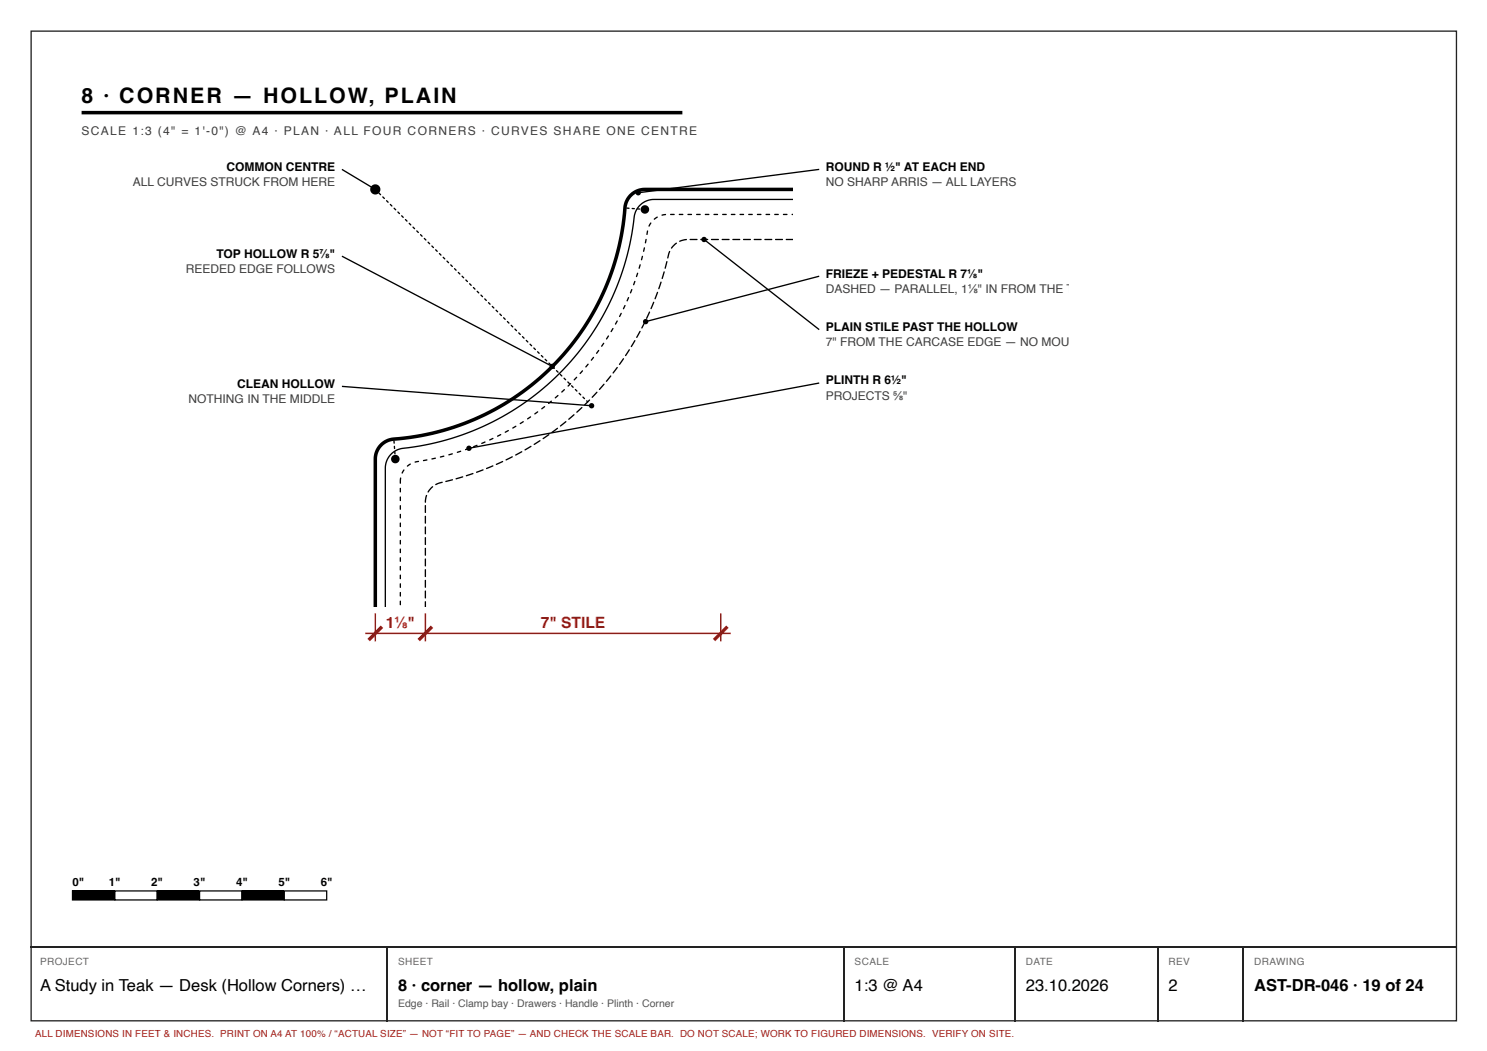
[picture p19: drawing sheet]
<svg xmlns="http://www.w3.org/2000/svg" width="297mm" height="210mm" viewBox="0 0 297 210" stroke-linecap="round" stroke-linejoin="round" font-family="sans-serif">
<defs><g id="words">
<text font-size="4.3" x="16.3" y="20.5">8 · CORNER — HOLLOW, PLAIN</text>
<g font-size="3.3">
<text x="8" y="197.9">A Study in Teak — Desk (Hollow Corners) …</text>
<text x="79.5" y="197.9">8 · corner — hollow, plain</text>
<text x="170.7" y="197.9">1:3 @ A4</text>
<text x="204.9" y="197.9">23.10.2026</text>
<text x="233.4" y="197.9">2</text>
<text x="250.5" y="197.9">AST-DR-046 · 19 of 24</text>
</g>
<g font-size="3.1" fill="#a51d17">
<text x="77.1" y="125.4">1⅛&quot;</text>
<text x="108" y="125.4">7&quot; STILE</text>
</g>
<g font-size="2.4" fill="#3d3d3d">
<text x="16.3" y="26.9">SCALE 1:3 (4&quot; = 1'-0&quot;) @ A4 · PLAN · ALL FOUR CORNERS · CURVES SHARE ONE CENTRE</text>
<text x="26.6" y="37.2">ALL CURVES STRUCK FROM HERE</text>
<text x="165" y="37.2">NO SHARP ARRIS — ALL LAYERS</text>
<text x="37.1" y="54.5">REEDED EDGE FOLLOWS</text>
<text x="165" y="58.5">DASHED — PARALLEL, 1⅛&quot; IN FROM THE T</text>
<text x="165" y="69.2">7&quot; FROM THE CARCASE EDGE — NO MOU</text>
<text x="37.7" y="80.5">NOTHING IN THE MIDDLE</text>
<text x="165" y="79.8">PROJECTS ⅝&quot;</text>
</g>
<g font-size="2.4">
<text x="45.2" y="34.1">COMMON CENTRE</text>
<text x="165" y="34.1">ROUND R ½&quot; AT EACH END</text>
<text x="43.2" y="51.4">TOP HOLLOW R 5⅞&quot;</text>
<text x="165" y="55.4">FRIEZE + PEDESTAL R 7⅛&quot;</text>
<text x="165" y="66.1">PLAIN STILE PAST THE HOLLOW</text>
<text x="47.4" y="77.4">CLEAN HOLLOW</text>
<text x="165" y="76.8">PLINTH R 6½&quot;</text>
</g>
<g font-size="2.3">
<text x="14.5" y="176.9">0&quot;</text>
<text x="21.8" y="176.9">1&quot;</text>
<text x="30.2" y="176.9">2&quot;</text>
<text x="38.7" y="176.9">3&quot;</text>
<text x="47.1" y="176.9">4&quot;</text>
<text x="55.6" y="176.9">5&quot;</text>
<text x="64.1" y="176.9">6&quot;</text>
</g>
<text font-size="2.1" fill="#555" x="79.5" y="201.1">Edge · Rail · Clamp bay · Drawers · Handle · Plinth · Corner</text>
<g font-size="2" fill="#666">
<text x="8" y="192.6">PROJECT</text>
<text x="79.5" y="192.6">SHEET</text>
<text x="170.7" y="192.6">SCALE</text>
<text x="204.9" y="192.6">DATE</text>
<text x="233.4" y="192.6">REV</text>
<text x="250.5" y="192.6">DRAWING</text>
</g>
<text font-size="1.9" fill="#a51d17" x="7" y="207.2">ALL DIMENSIONS IN FEET &amp; INCHES. PRINT ON A4 AT 100% / “ACTUAL SIZE” — NOT “FIT TO PAGE” — AND CHECK THE SCALE BAR. DO NOT SCALE; WORK TO FIGURED DIMENSIONS. VERIFY ON SITE.</text>
</g></defs>
<path d="M6.2 6.2h284.7v197.7h-284.7z" fill="none" stroke="#222" stroke-width=".26"/>
<path d="M16.3 22.5h120" fill="none" stroke="#000" stroke-width=".7" stroke-linecap="butt"/>
<g fill="none" stroke="#000" stroke-width=".7">
<path d="M158.3 37.8h-29.5a4.2 4.2 0 0 0-4 4.6l-.7 4.4-.9 4.4-1.4 4.2-1.6 3.7-2 3.9-2.4 3.7-2.8 3.5-2.7 3-2.9 2.7-3.5 2.7-3.8 2.4-3.9 2.1-3.7 1.5-4.2 1.4-4.3 1-4.4 .6a4.2 4.2 0 0 0-4.6 4.1M75 91.7h.1M75 91.7v29.5"/>
<circle cx="75" cy="37.8" r=".67"/>
<circle cx="128.8" cy="41.8" r=".5"/>
<circle cx="79" cy="91.7" r=".5"/>
</g>
<path d="M68.3 33.8l6.7 4M158.3 39.8h-27.7a4.2 4.2 0 0 0-4 4.5l-.8 4.3-1.1 4.3-1.4 4.1-1.6 3.7-2.1 3.8-2.2 3.4-2.4 3.1-3 3.3-2.8 2.7-3.5 2.8-3.6 2.4-3.9 2.1-3.6 1.7-4.2 1.5-4.2 1.1-4.4 .8a4.8 4.8 0 0 0-4 1.6l-.7 1.3-.1 1.2M163.6 33.8l-36.1 4.7M68.3 51.2l42 22M140.6 47.8l23 18M163.6 55.2l-34.6 9M68.3 77.2l49.9 3.8M163.6 76.5l-69.9 13M77 93.5h.1M77 93.5v27.7" fill="none" stroke="#000" stroke-width=".27"/>
<g fill="#000">
<path d="M14.5 177.9h8.4v1.8h-8.4z"/>
<path d="M74.9 37.7h.1l.3 .3v.2h-.1l-.4-.3zM75.6 38.5h.2l.3 .3v.2h-.2l-.3-.3zM76.4 39.2h.1l.3 .3v.2h-.1l-.4-.3zM77.1 40h.2l.3 .3v.2h-.2l-.3-.4zM77.9 40.8h.2l.3 .3v.1l-.2 .1-.3-.4zM78.6 41.5h.2l.3 .3v.2h-.2l-.3-.3zM79.4 42.3h.2l.3 .3v.1l-.2 .1-.3-.4zM80.1 43h.2l.3 .3v.2h-.1l-.4-.3zM80.9 43.8l.1-.1 .4 .4v.1h-.2l-.3-.3zM81.7 44.5h.1l.4 .3-.1 .2h-.2l-.3-.3zM82.4 45.3h.2l.3 .3v.1l-.2 .1-.3-.3zM83.2 46h.1l.3 .3v.2h-.2l-.3-.3zM83.9 46.8h.2l.3 .3v.2h-.2l-.3-.3zM84.7 47.5h.2l.3 .4-.1 .1h-.1l-.4-.3zM85.4 48.3h.2l.3 .3v.2h-.2l-.3-.4zM86.2 49h.2l.3 .4v.1h-.2l-.3-.3zM86.9 49.8h.2l.3 .3v.2h-.2l-.3-.4zM87.7 50.6l.1-.1 .4 .3v.2h-.2l-.3-.3zM88.4 51.3h.2l.3 .3v.2h-.1l-.4-.3zM89.2 52.1h.2l.3 .3v.1l-.2 .1-.3-.3zM90 52.8h.1l.4 .3-.1 .2h-.1l-.3-.3zM90.7 53.6h.2l.3 .3v.1l-.2 .1-.3-.3zM91.5 54.3h.1l.3 .3v.2h-.2l-.3-.3zM92.2 55.1h.2l.3 .3v.2h-.2l-.3-.4zM93 55.8h.2l.3 .4-.1 .1h-.1l-.4-.3zM93.7 56.6h.2l.3 .3v.2h-.2l-.3-.4zM94.5 57.3h.1l.4 .3v.2h-.2l-.3-.3zM95.2 58.1h.2l.3 .3v.2h-.1l-.4-.3zM96 58.9l.1-.1 .4 .3v.2h-.2l-.3-.3zM96.7 59.6h.2l.3 .3v.2h-.1l-.4-.3zM97.5 60.4l.1-.1 .4 .3v.2h-.2l-.3-.3zM98.3 61.1h.1l.4 .3-.1 .2h-.1l-.3-.3zM99 61.9l.1-.1 .4 .4v.1h-.2l-.3-.3zM99.8 62.6h.1l.3 .3v.2h-.2l-.3-.3zM100.5 63.4l.2-.1 .3 .4v.1h-.2l-.3-.3zM101.3 64.1h.2l.3 .4-.1 .1h-.2l-.3-.3zM102 64.9h.2l.3 .3v.2h-.2l-.3-.3zM102.8 65.6h.2l.3 .4-.1 .1h-.1l-.4-.3zM103.5 66.4h.2l.3 .3v.2h-.2l-.3-.4zM104.3 67.1h.1l.4 .3v.2h-.2l-.3-.3zM105 67.9h.2l.3 .3v.2h-.2l-.3-.4zM105.8 68.7h.2l.3 .3v.1l-.2 .1-.3-.4zM106.5 69.4h.2l.3 .3v.2h-.2l-.3-.3zM107.3 70.2h.2l.3 .3v.1l-.2 .1-.3-.3zM108.1 70.9h.1l.4 .3-.1 .2h-.2l-.3-.3zM108.8 71.7l.2-.1 .3 .4v.1h-.2l-.3-.3zM109.6 72.4h.2l.3 .4-.1 .1h-.2l-.3-.3zM110.3 73.2h.2l.3 .3v.2h-.2l-.3-.4zM111.1 73.9h.2l.3 .4-.1 .1h-.1l-.3-.3zM111.8 74.7h.2l.3 .3v.2h-.2l-.3-.4zM112.6 75.4h.2l.3 .4v.1h-.2l-.3-.3zM113.3 76.2h.2l.3 .3v.2h-.2l-.3-.4zM114.1 77l.1-.1 .4 .3v.2h-.2l-.3-.3zM114.8 77.7h.2l.3 .3v.2h-.1l-.4-.3zM115.6 78.5l.1-.1 .4 .3v.2h-.2l-.3-.3zM116.4 79.2h.1l.3 .3v.2h-.2l-.3-.3zM117.1 80h.2l.2 .3h-.2z"/>
<path d="M128.3 41.7h.6v.2h-.5zM127.3 41.6h.5l.1 .2h-.6zM126.2 41.5l.5 .1 .1 .1-.6 .1zM125.1 41.5h.6v.2h-.5z"/>
<path d="M78.8 91.2h.3l-.1 .6-.2-.1zM78.8 90.1l.2 .1-.1 .5h-.1zM78.7 89.1h.2v.6l-.2-.1zM78.6 88h.2v.6l-.2-.1z"/>
<path d="M80.6 93.8l.1-.1 .1 .2-.4 .7h-.1l-.1-.2zM81.3 93l.6-.4h.2l-.1 .2-.6 .4-.1-.1zM82.9 92.2a.57 .57 0 0 1 .8-.1l-.1 .2a.63 .63 0 0 1-.8 0zM84.5 91.9l.7-.2 .2 .1-.1 .2-.7 .1zM86.2 91.5l.7-.1 .2 .1-.1 .1-.7 .2-.1-.1zM87.9 91.2l.7-.2 .2 .1-.1 .1-.7 .2-.1-.1zM89.6 90.7l.7-.2 .2 .1-.1 .2-.7 .2-.1-.1zM91.3 90.2l.7-.2 .1 .1-.1 .2-.6 .2-.1-.1zM92.9 89.7l.7-.3 .2 .1-.1 .2-.7 .2h-.1zM94.5 89.1l.7-.3 .2 .1-.1 .2-.6 .2h-.2zM96.1 88.4l.7-.2h.2l-.1 .2-.6 .3-.1-.1zM97.7 87.8l.7-.4 .2 .1-.1 .2-.6 .3-.2-.1zM99.3 87l.6-.3h.2v.2l-.6 .3h-.2zM100.8 86.2l.7-.3h.1v.2l-.6 .3h-.2zM102.3 85.4l.6-.4 .2 .1v.1l-.6 .4h-.1zM103.8 84.5l.6-.4 .2 .1v.1l-.6 .4h-.1zM105.3 83.6l.6-.4h.2l-.1 .2-.5 .4h-.2zM106.8 82.5l.5-.4 .2 .1-.6 .6-.2-.1zM108.2 81.5l.5-.4 .2 .1-.6 .6-.2-.1zM109.5 80.5l.6-.5 .1 .1-.6 .6-.1-.1zM110.8 79.3l.6-.4 .2 .1-.6 .6-.2-.1zM112.1 78.2l.6-.5 .1 .1-.5 .6-.2-.1zM113.4 77l.5-.5 .2 .1-.6 .6-.1-.1zM115.1 75.3l.1-.1 .1 .2-.6 .6-.1-.2zM116.2 74l.2-.1 .1 .2-.7 .6v-.2zM117.4 72.7l.1-.1 .1 .2-.6 .6-.1-.2zM118.4 71.3h.2l.1 .1-.6 .6-.1-.1zM119.5 69.9h.1l.1 .1-.6 .7-.1-.2zM120.5 68.5h.2v.1l-.4 .6h-.2v-.1zM121.4 67h.2v.2l-.3 .6h-.2l-.1-.2zM122.3 65.5h.2v.2l-.3 .6h-.2v-.2zM123.2 64h.2v.2l-.3 .6h-.2l-.1-.2zM124 62.5h.2v.2l-.3 .5-.2 .1-.1-.2zM124.7 60.9h.2v.2l-.2 .6-.2 .1-.1-.2zM125.4 59.4h.2l.1 .1-.3 .6-.2 .1-.1-.2zM126.1 57.8h.2v.1l-.2 .6-.2 .1-.1-.2zM126.7 56.1h.2v.2l-.2 .6-.2 .1-.1-.2zM127.2 54.5h.2l.1 .1-.2 .7h-.2l-.1-.1zM127.8 52.8h.1l.1 .1-.2 .7-.2 .1-.1-.2zM128.2 51.1h.2v.1l-.1 .7-.2 .1-.1-.2zM128.6 49.4h.2v.1l-.1 .7-.2 .1-.1-.2zM129 47.7l.2 .2-.1 .6-.2 .1-.1-.1zM129.3 46l.2 .2a.54 .54 0 0 1-.3 .7 .57 .57 0 0 1 0-.8zM129.9 44.5l.1-.1 .1 .2-.4 .6-.1 .1-.1-.2zM130.6 43.7l.6-.4h.2v.2l-.7 .4-.1-.1zM132.2 42.9l.7-.2 .1 .1v.2l-.8 .1zM133.9 42.7h.7l.2 .1-.2 .2h-.6zM135.6 42.7h.8l.1 .1-.1 .2h-.7zM137.3 42.7h.8l.1 .1-.1 .2h-.7zM139.1 42.7h.7l.2 .1-.2 .2h-.6zM140.8 42.7h.8l.1 .1-.1 .2h-.7zM142.5 42.7h.8l.1 .1-.1 .2h-.7zM144.3 42.7h.7l.2 .1-.2 .2h-.6zM146 42.7h.8l.1 .1-.1 .2h-.7zM147.7 42.7h.8l.1 .1-.1 .2h-.7zM149.5 42.7h.7l.2 .1-.2 .2h-.6zM151.2 42.7h.8l.1 .1-.1 .2h-.7zM152.9 42.7h.8l.1 .1-.1 .2h-.7zM154.7 42.7h.7l.2 .1-.2 .2h-.6zM156.4 42.7h.8l.1 .1-.1 .2h-.7zM158.1 42.7h.2v.3l-.2-.1zM158.3 42.7v.3zM158.3 42.7v.3zM158.3 42.7v.3zM158.3 42.7v.3zM158.3 42.7v.3zM158.3 42.7v.3zM158.3 42.7v.3zM158.3 42.7v.3zM158.3 42.7v.3zM158.3 42.7v.3zM158.3 42.7v.3zM158.3 42.7v.3zM158.3 42.7v.3zM158.3 42.7v.3zM158.3 42.7v.3zM158.3 42.7v.3zM158.3 42.7v.3zM158.3 42.7v.3zM158.3 42.7v.3zM158.3 42.7v.3zM158.3 42.7v.3zM158.3 42.7v.3zM158.3 42.7v.3zM158.3 42.7v.3zM158.3 42.7v.3zM158.3 42.7v.3zM158.3 42.7v.3zM158.3 42.7v.3zM158.3 42.7v.3zM158.3 42.7v.3zM158.3 42.7v.3zM158.3 42.7v.3zM158.3 42.7v.3zM158.3 42.7v.3zM158.3 42.7v.3zM158.3 42.7v.3zM158.3 42.7v.3zM158.3 42.7v.3zM158.3 42.7v.3zM158.3 42.7v.3zM158.3 42.7v.3zM158.3 42.7v.3zM158.3 42.7v.3zM158.3 42.7v.3zM158.3 42.7v.3zM158.3 42.7v.3zM158.3 42.7v.3zM158.3 42.7v.3zM158.3 42.7v.3zM158.3 42.7v.3zM158.3 42.7v.3zM158.3 42.7v.3zM158.3 42.7v.3zM158.3 42.7v.3zM158.3 42.7v.3zM158.3 42.7v.3zM158.3 42.7v.3zM158.3 42.7v.3zM158.3 42.7v.3zM158.3 42.7v.3zM158.3 42.7v.3zM158.3 42.7v.3zM158.3 42.7v.3zM158.3 42.7v.3zM158.3 42.7v.3zM158.3 42.7v.3zM158.3 42.7v.3zM158.3 42.7v.3zM158.3 42.7v.3zM158.3 42.7v.3zM158.3 42.7v.3zM158.3 42.7v.3zM158.3 42.7v.3zM158.3 42.7v.3zM158.3 42.7v.3zM158.3 42.7v.3zM158.3 42.7v.3zM158.3 42.7v.3zM158.3 42.7v.3zM158.3 42.7v.3zM158.3 42.7v.3zM158.3 42.7v.3zM158.3 42.7v.3zM158.3 42.7v.3zM158.3 42.7v.3zM158.3 42.7v.3zM158.3 42.7v.3zM158.3 42.7v.3zM158.3 42.7v.3zM158.3 42.7v.3zM158.3 42.7v.3zM158.3 42.7v.3zM158.3 42.7v.3zM158.3 42.7v.3zM158.3 42.7v.3zM158.3 42.7v.3zM158.3 42.7v.3zM158.3 42.7v.3zM158.3 42.7v.3zM158.3 42.7v.3zM158.3 42.7v.3zM158.3 42.7v.3zM158.3 42.7v.3zM158.3 42.7v.3zM158.3 42.7v.3zM158.3 42.7v.3zM158.3 42.7v.3zM158.3 42.7v.3zM158.3 42.7v.3zM158.3 42.7v.3zM158.3 42.7v.3zM158.3 42.7v.3zM158.3 42.7v.3zM158.3 42.7v.3zM158.3 42.7v.3zM158.3 42.7v.3zM158.3 42.7v.3zM158.3 42.7v.3zM158.3 42.7v.3zM158.3 42.7v.3zM158.3 42.7v.3zM158.3 42.7v.3zM158.3 42.7v.3zM158.3 42.7v.3zM158.3 42.7v.3zM158.3 42.7v.3zM158.3 42.7v.3zM158.3 42.7v.3zM158.3 42.7v.3zM158.3 42.7v.3zM158.3 42.7v.3zM158.3 42.7v.3zM158.3 42.7v.3zM158.3 42.7v.3zM158.3 42.7v.3zM158.3 42.7v.3zM158.3 42.7v.3zM158.3 42.7v.3zM158.3 42.7v.3zM158.3 42.7v.3zM158.3 42.7v.3zM158.3 42.7v.3zM158.3 42.7v.3zM158.3 42.7v.3zM158.3 42.7v.3zM158.3 42.7v.3zM158.3 42.7v.3zM158.3 42.7v.3zM158.3 42.7v.3zM158.3 42.7v.3zM158.3 42.7v.3zM158.3 42.7v.3zM158.3 42.7v.3zM158.3 42.7v.3zM158.3 42.7v.3zM158.3 42.7v.3zM158.3 42.7v.3zM158.3 42.7v.3zM158.3 42.7v.3zM158.3 42.7v.3zM158.3 42.7v.3zM158.3 42.7v.3zM158.3 42.7v.3zM158.3 42.7v.3zM158.3 42.7v.3zM158.3 42.7v.3zM158.3 42.7v.3zM158.3 42.7v.3zM158.3 42.7v.3zM158.3 42.7v.3zM158.3 42.7v.3zM158.3 42.7v.3zM158.3 42.7v.3zM158.3 42.7v.3zM158.3 42.7v.3zM158.3 42.7v.3zM158.3 42.7v.3zM158.3 42.7v.3zM158.3 42.7v.3zM158.3 42.7v.3zM158.3 42.7v.3zM158.3 42.7v.3zM158.3 42.7v.3zM158.3 42.7v.3zM158.3 42.7v.3zM158.3 42.7v.3zM158.3 42.7v.3zM158.3 42.7v.3zM158.3 42.7v.3zM158.3 42.7v.3zM158.3 42.7v.3zM158.3 42.7v.3zM158.3 42.7v.3zM158.3 42.7v.3zM158.3 42.7v.3zM158.3 42.7v.3zM158.3 42.7v.3zM158.3 42.7v.3zM158.3 42.7v.3zM158.3 42.7v.3zM158.3 42.7v.3zM158.3 42.7v.3zM158.3 42.7v.3zM158.3 42.7v.3zM158.3 42.7v.3zM158.3 42.7v.3zM158.3 42.7v.3zM158.3 42.7v.3zM158.3 42.7v.3zM158.3 42.7v.3zM158.3 42.7v.3zM158.3 42.7v.3zM158.3 42.7v.3zM158.3 42.7v.3zM158.3 42.7v.3zM158.3 42.7v.3zM158.3 42.7v.3zM158.3 42.7v.3zM158.3 42.7v.3zM158.3 42.7v.3zM158.3 42.7v.3zM158.3 42.7v.3zM158.3 42.7v.3zM158.3 42.7v.3zM158.3 42.7v.3zM158.3 42.7v.3zM158.3 42.7v.3zM158.3 42.7v.3zM158.3 42.7v.3zM158.3 42.7v.3zM158.3 42.7v.3zM158.3 42.7v.3zM158.3 42.7v.3zM158.3 42.7v.3zM158.3 42.7v.3zM158.3 42.7v.3zM158.3 42.7v.3zM158.3 42.7v.3zM158.3 42.7v.3zM158.3 42.7v.3zM158.3 42.7v.3zM158.3 42.7v.3zM158.3 42.7v.3zM158.3 42.7v.3zM158.3 42.7v.3zM158.3 42.7v.3zM158.3 42.7v.3zM158.3 42.7v.3zM158.3 42.7v.3zM158.3 42.7v.3zM158.3 42.7v.3zM158.3 42.7v.3zM158.3 42.7v.3zM158.3 42.7v.3zM158.3 42.7v.3zM158.3 42.7v.3zM158.3 42.7v.3zM158.3 42.7v.3zM158.3 42.7v.3zM158.3 42.7v.3zM158.3 42.7v.3zM158.3 42.7v.3zM158.3 42.7v.3zM158.3 42.7v.3zM158.3 42.7v.3zM158.3 42.7v.3zM158.3 42.7v.3zM158.3 42.7v.3zM158.3 42.7v.3zM158.3 42.7v.3zM158.3 42.7v.3zM158.3 42.7v.3zM158.3 42.7v.3zM158.3 42.7v.3zM158.3 42.7v.3zM158.3 42.7v.3zM158.3 42.7v.3zM158.3 42.7v.3zM158.3 42.7v.3zM158.3 42.7v.3zM158.3 42.7v.3zM158.3 42.7v.3zM158.3 42.7v.3zM158.3 42.7v.3zM158.3 42.7v.3zM158.3 42.7v.3zM158.3 42.7v.3zM158.3 42.7v.3zM158.3 42.7v.3zM158.3 42.7v.3zM158.3 42.7v.3zM158.3 42.7v.3zM158.3 42.7v.3zM158.3 42.7v.3zM158.3 42.7v.3zM158.3 42.7v.3zM158.3 42.7v.3zM158.3 42.7v.3zM158.3 42.7v.3zM158.3 42.7v.3zM158.3 42.7v.3zM158.3 42.7v.3zM158.3 42.7v.3zM158.3 42.7v.3zM158.3 42.7v.3zM158.3 42.7v.3zM158.3 42.7v.3zM158.3 42.7v.3zM158.3 42.7v.3zM158.3 42.7v.3zM158.3 42.7v.3zM158.3 42.7v.3zM158.3 42.7v.3zM158.3 42.7v.3zM158.3 42.7v.3zM158.3 42.7v.3zM158.3 42.7v.3zM158.3 42.7v.3zM158.3 42.7v.3zM158.3 42.7v.3zM158.3 42.7v.3zM158.3 42.7v.3zM158.3 42.7v.3zM158.3 42.7v.3zM158.3 42.7v.3zM158.3 42.7v.3zM158.3 42.7v.3zM158.3 42.7v.3zM158.3 42.7v.3zM158.3 42.7v.3zM158.3 42.7v.3zM158.3 42.7v.3zM158.3 42.7v.3zM158.3 42.7v.3zM158.3 42.7v.3zM158.3 42.7v.3zM158.3 42.7v.3zM158.3 42.7v.3zM158.3 42.7v.3zM158.3 42.7v.3zM158.3 42.7v.3zM158.3 42.7v.3zM158.3 42.7v.3zM158.3 42.7v.3zM158.3 42.7v.3zM158.3 42.7v.3zM158.3 42.7v.3zM158.3 42.7v.3zM158.3 42.7v.3zM158.3 42.7v.3zM158.3 42.7v.3zM158.3 42.7v.3zM158.3 42.7v.3zM158.3 42.7v.3zM158.3 42.7v.3zM158.3 42.7v.3zM158.3 42.7v.3zM158.3 42.7v.3zM158.3 42.7v.3zM158.3 42.7v.3zM158.3 42.7v.3zM158.3 42.7v.3zM158.3 42.7v.3zM158.3 42.7v.3zM158.3 42.7v.3zM158.3 42.7v.3zM158.3 42.7v.3zM158.3 42.7v.3zM158.3 42.7v.3zM158.3 42.7v.3zM158.3 42.7v.3zM158.3 42.7v.3zM158.3 42.7v.3zM158.3 42.7v.3zM158.3 42.7v.3zM158.3 42.7v.3zM158.3 42.7v.3zM158.3 42.7v.3zM158.3 42.7v.3zM158.3 42.7v.3zM158.3 42.7v.3zM158.3 42.7v.3zM158.3 42.7v.3zM158.3 42.7v.3zM158.3 42.7v.3zM158.3 42.7v.3zM158.3 42.7v.3zM158.3 42.7v.3zM158.3 42.7v.3zM158.3 42.7v.3zM158.3 42.7v.3zM158.3 42.7v.3zM158.3 42.7v.3zM158.3 42.7v.3zM158.3 42.7v.3zM158.3 42.7v.3zM158.3 42.7v.3zM158.3 42.7v.3zM158.3 42.7v.3zM158.3 42.7v.3zM158.3 42.7v.3zM158.3 42.7v.3zM158.3 42.7v.3zM158.3 42.7v.3zM158.3 42.7v.3zM158.3 42.7v.3zM158.3 42.7v.3zM158.3 42.7v.3zM158.3 42.7v.3zM158.3 42.7v.3zM158.3 42.7v.3zM158.3 42.7v.3zM158.3 42.7v.3zM158.3 42.7v.3zM158.3 42.7v.3zM158.3 42.7v.3zM158.3 42.7v.3zM158.3 42.7v.3zM158.3 42.7v.3zM158.3 42.7v.3zM158.3 42.7v.3zM158.3 42.7v.3zM158.3 42.7v.3zM158.3 42.7v.3zM158.3 42.7v.3zM158.3 42.7v.3zM158.3 42.7v.3zM158.3 42.7v.3zM158.3 42.7v.3zM158.3 42.7v.3zM158.3 42.7v.3zM158.3 42.7v.3zM158.3 42.7v.3zM158.3 42.7v.3zM158.3 42.7v.3zM158.3 42.7v.3zM158.3 42.7v.3zM158.3 42.7v.3zM158.3 42.7v.3zM158.3 42.7v.3zM158.3 42.7v.3zM158.3 42.7v.3zM158.3 42.7v.3zM158.3 42.7v.3zM158.3 42.7v.3zM158.3 42.7v.3zM158.3 42.7v.3zM158.3 42.7v.3zM158.3 42.7v.3zM158.3 42.7v.3zM158.3 42.7v.3zM158.3 42.7v.3zM158.3 42.7v.3zM158.3 42.7v.3zM158.3 42.7v.3zM158.3 42.7v.3zM158.3 42.7v.3zM158.3 42.7v.3zM158.3 42.7v.3zM158.3 42.7v.3zM158.3 42.7v.3zM158.3 42.7v.3zM158.3 42.7v.3zM158.3 42.7v.3zM158.3 42.7v.3zM158.3 42.7v.3zM158.3 42.7v.3zM158.3 42.7v.3zM158.3 42.7v.3zM158.3 42.7v.3zM158.3 42.7v.3zM158.3 42.7v.3zM158.3 42.7v.3zM158.3 42.7v.3zM158.3 42.7v.3zM158.3 42.7v.3zM158.3 42.7v.3zM158.3 42.7v.3zM158.3 42.7v.3zM158.3 42.7v.3zM158.3 42.7v.3zM158.3 42.7v.3zM158.3 42.7v.3zM158.3 42.7v.3zM158.3 42.7v.3zM158.3 42.7v.3zM158.3 42.7v.3zM158.3 42.7v.3zM158.3 42.7v.3zM158.3 42.7v.3zM158.3 42.7v.3zM158.3 42.7v.3zM158.3 42.7v.3zM158.3 42.7v.3zM158.3 42.7v.3zM158.3 42.7v.3zM158.3 42.7v.3zM158.3 42.7v.3zM158.3 42.7v.3zM158.3 42.7v.3zM158.3 42.7v.3zM158.3 42.7v.3zM158.3 42.7v.3zM158.3 42.7v.3zM158.3 42.7v.3zM158.3 42.7v.3zM158.3 42.7v.3zM158.3 42.7v.3zM158.3 42.7v.3zM158.3 42.7v.3zM158.3 42.7v.3zM158.3 42.7v.3zM158.3 42.7v.3zM158.3 42.7v.3zM158.3 42.7v.3zM158.3 42.7v.3zM158.3 42.7v.3zM158.3 42.7v.3zM158.3 42.7v.3zM158.3 42.7v.3zM158.3 42.7v.3zM158.3 42.7v.3zM158.3 42.7v.3zM158.3 42.7v.3zM158.3 42.7v.3zM158.3 42.7v.3zM158.3 42.7v.3zM158.3 42.7v.3zM158.3 42.7v.3zM158.3 42.7v.3zM158.3 42.7v.3zM158.3 42.7v.3zM158.3 42.7v.3zM158.3 42.7v.3zM158.3 42.7v.3zM158.3 42.7v.3zM158.3 42.7v.3zM158.3 42.7v.3zM158.3 42.7v.3zM158.3 42.7v.3zM158.3 42.7v.3zM158.3 42.7v.3zM158.3 42.7v.3zM158.3 42.7v.3zM158.3 42.7v.3zM158.3 42.7v.3zM158.3 42.7v.3zM158.3 42.7v.3zM158.3 42.7v.3zM158.3 42.7v.3zM158.3 42.7v.3zM158.3 42.7v.3zM158.3 42.7v.3zM158.3 42.7v.3zM158.3 42.7v.3zM158.3 42.7v.3zM158.3 42.7v.3zM158.3 42.7v.3zM158.3 42.7v.3zM158.3 42.7v.3zM158.3 42.7v.3zM158.3 42.7v.3zM158.3 42.7v.3zM158.3 42.7v.3zM158.3 42.7v.3zM158.3 42.7v.3zM158.3 42.7v.3zM158.3 42.7v.3zM158.3 42.7v.3zM158.3 42.7v.3zM158.3 42.7v.3zM158.3 42.7v.3zM158.3 42.7v.3zM158.3 42.7v.3zM158.3 42.7v.3zM158.3 42.7v.3zM158.3 42.7v.3zM158.3 42.7v.3zM158.3 42.7v.3zM158.3 42.7v.3zM158.3 42.7v.3zM158.3 42.7v.3zM158.3 42.7v.3zM158.3 42.7v.3zM158.3 42.7v.3zM158.3 42.7v.3zM158.3 42.7v.3zM158.3 42.7v.3zM158.3 42.7v.3zM158.3 42.7v.3zM158.3 42.7v.3zM158.3 42.7v.3zM158.3 42.7v.3zM158.3 42.7v.3zM158.3 42.7v.3zM158.3 42.7v.3zM158.3 42.7v.3zM158.3 42.7v.3zM158.3 42.7v.3zM158.3 42.7v.3zM158.3 42.7v.3zM158.3 42.7v.3zM158.3 42.7v.3zM158.3 42.7v.3zM158.3 42.7v.3zM158.3 42.7v.3zM158.3 42.7v.3zM158.3 42.7v.3zM158.3 42.7v.3zM158.3 42.7v.3zM158.3 42.7v.3zM158.3 42.7v.3zM158.3 42.7v.3zM158.3 42.7v.3zM158.3 42.7v.3zM158.3 42.7v.3zM158.3 42.7v.3zM158.3 42.7v.3zM158.3 42.7v.3zM158.3 42.7v.3zM158.3 42.7v.3zM158.3 42.7v.3zM158.3 42.7v.3zM158.3 42.7v.3zM158.3 42.7v.3zM158.3 42.7v.3zM158.3 42.7v.3zM158.3 42.7v.3zM158.3 42.7v.3zM158.3 42.7v.3zM158.3 42.7v.3zM158.3 42.7v.3zM158.3 42.7v.3zM158.3 42.7v.3zM158.3 42.7v.3zM158.3 42.7v.3zM158.3 42.7v.3zM158.3 42.7v.3zM158.3 42.7v.3zM158.3 42.7v.3zM158.3 42.7v.3zM158.3 42.7v.3zM158.3 42.7v.3zM158.3 42.7v.3zM158.3 42.7v.3zM158.3 42.7v.3zM158.3 42.7v.3zM158.3 42.7v.3zM158.3 42.7v.3zM158.3 42.7v.3zM158.3 42.7v.3zM158.3 42.7v.3zM158.3 42.7v.3zM158.3 42.7v.3zM158.3 42.7v.3zM158.3 42.7v.3zM158.3 42.7v.3zM158.3 42.7v.3zM158.3 42.7v.3zM158.3 42.7v.3zM158.3 42.7v.3zM158.3 42.7v.3zM158.3 42.7v.3zM158.3 42.7v.3zM158.3 42.7v.3zM158.3 42.7v.3zM158.3 42.7v.3zM158.3 42.7v.3zM158.3 42.7v.3zM158.3 42.7v.3zM158.3 42.7v.3zM158.3 42.7v.3zM158.3 42.7v.3zM158.3 42.7v.3zM158.3 42.7v.3zM158.3 42.7v.3zM158.3 42.7v.3zM158.3 42.7v.3zM158.3 42.7v.3zM158.3 42.7v.3zM158.3 42.7v.3zM158.3 42.7v.3zM158.3 42.7v.3zM158.3 42.7v.3zM158.3 42.7v.3zM158.3 42.7v.3zM158.3 42.7v.3zM158.3 42.8v.4zM158.3 43.5v.7zM158.3 44.8v.9zM158.3 46.4v.9zM158.3 48.1v.9zM158.3 49.8v.9zM158.3 51.5v.9zM158.3 53.2v.9zM158.3 54.8v.9zM158.3 56.5v.9zM158.3 58.1v.9zM158.3 59.7v.9zM158.3 61.3v.8zM158.3 62.8v.9zM158.3 64.3v.9zM158.3 65.8v.9zM158.3 67.3v.9zM158.3 68.8v.8zM158.3 70.2v.8zM158.3 71.6v.8zM158.3 72.9v.8zM158.3 74.2v.8zM158.3 75.5v.8zM158.3 76.8v.7zM158.3 78v.7zM158.3 79.1v.7zM158.3 80.3v.6zM158.3 81.3v.7zM158.3 82.4v.6zM158.3 83.4v.6zM158.3 84.3v.6zM158.3 85.2v.6zM158.3 86.1v.5zM158.3 86.9v.5zM158.3 87.6v.6zM158.3 88.3v.5zM158.3 89v.5zM158.3 89.6v.5zM158.3 90.1v.5zM158.3 90.6v.5zM158.3 91.1v.4zM158.3 91.5v.4zM158.3 91.8v.4zM158.3 92.1v.4zM158.3 92.8v.7zM158.3 94.1v.9zM158.3 95.8v.9zM158.3 97.5v.9zM158.3 99.2v.9zM158.3 100.9v1zM158.3 102.7v.9zM158.3 104.4v.9zM158.3 106.1v1zM158.3 107.9v.9zM158.3 109.6v.9zM158.3 111.3v1zM158.3 113.1v.9zM158.3 114.8v.9zM158.3 116.5v1zM158.3 118.3v.9zM158.3 120v.9zM157.9 121.2h.4zM156.1 121.2h1zM154.4 121.2h.9zM152.7 121.2h.9zM150.9 121.2h1zM149.2 121.2h.9zM147.5 121.2h.9zM145.7 121.2h1zM144 121.2h.9zM142.3 121.2h.9zM140.5 121.2h1zM138.8 121.2h.9zM137.1 121.2h.9zM135.3 121.2h1zM133.6 121.2h.9zM131.9 121.2h.9zM130.4 121.2h.8zM129.4 121.2h.6zM129.1 121.2h.3zM128.7 121.2h.4zM128.4 121.2h.4zM127.9 121.2h.5zM127.5 121.2h.4zM126.9 121.2h.5zM126.4 121.2h.4zM125.7 121.2h.5zM125 121.2h.6zM124.3 121.2h.6zM123.5 121.2h.6zM122.7 121.2h.6zM121.8 121.2h.6zM120.9 121.2h.6zM119.9 121.2h.7zM118.9 121.2h.7zM117.8 121.2h.7zM116.7 121.2h.7zM115.6 121.2h.7zM114.4 121.2h.7zM113.2 121.2h.7zM111.9 121.2h.8zM110.6 121.2h.8zM109.3 121.2h.8zM107.9 121.2h.8zM106.5 121.2h.8zM105.1 121.2h.8zM103.6 121.2h.8zM102.1 121.2h.8zM100.6 121.2h.8zM99.1 121.2h.8zM97.5 121.2h.9zM95.9 121.2h.9zM94.3 121.2h.9zM92.6 121.2h.9zM91 121.2h.9zM89.3 121.2h.9zM87.6 121.2h.9zM85.9 121.2h.9zM84.2 121.2h1zM82.6 121.2h.9zM81.1 121.2h.8zM80.1 121.2h.6zM79.8 121.2h.3zM79.8 121.2h.3zM79.8 121.2h.3zM79.8 121.2h.3zM79.8 121.2h.3zM79.8 121.2h.3zM79.8 121.2h.3zM79.8 121.2h.3zM79.8 121.2h.3zM79.8 121.2h.3zM79.8 121.2h.3zM79.8 121.2h.3zM79.8 121.2h.3zM79.8 121.2h.3zM79.8 121.2h.3zM79.8 121.2h.3zM79.8 121.2h.3zM79.8 121.2h.3zM79.8 121.2h.3zM79.8 121.2h.3zM79.8 121.2h.3zM79.8 121.2h.3zM79.8 121.2h.3zM79.8 121.2h.3zM79.8 121.2h.3zM79.8 121.2h.3zM79.8 121.2h.3zM79.8 121.2h.3zM79.8 121.2h.3zM79.8 121.2h.3zM79.8 121.2h.3zM79.8 121.2h.3zM79.8 121.2h.3zM79.8 121.2h.3zM79.8 121.2h.3zM79.8 121.2h.3zM79.8 121.2h.3zM79.8 121.2h.3zM79.8 121.2h.3zM79.8 121.2h.3zM79.8 121.2h.3zM79.8 121.2h.3zM79.8 121.2h.3zM79.8 121.2h.3zM79.8 121.2h.3zM79.8 121.2h.3zM79.8 121.2h.3zM79.8 121.2h.3zM79.8 121.2h.3zM79.8 121.2h.3zM79.8 121.2h.3zM79.8 121.2h.3zM79.8 121.2h.3zM79.8 121.2h.3zM79.8 121.2h.3zM79.8 121.2h.3zM79.8 121.2h.3zM79.8 121.2h.3zM79.8 121.2h.3zM79.8 121.2h.3zM79.8 121.2h.3zM79.8 121.2h.3zM79.8 121.2h.3zM79.8 121.2h.3zM79.8 121.2h.3zM79.8 121.2h.3zM79.8 121.2h.3zM79.8 121.2h.3zM79.8 121.2h.3zM79.8 121.2h.3zM79.8 121.2h.3zM79.8 121.2h.3zM79.8 121.2h.3zM79.8 121.2h.3zM79.8 121.2h.3zM79.8 121.2h.3zM79.8 121.2h.3zM79.8 121.2h.3zM79.8 121.2h.3zM79.8 121.2h.3zM79.8 121.2h.3zM79.8 121.2h.3zM79.8 121.2h.3zM79.8 121.2h.3zM79.8 121.2h.3zM79.8 121.2h.3zM79.8 121.2h.3zM79.8 121.2h.3zM79.8 121.2h.3zM79.8 121.2h.3zM79.8 121.2h.3zM79.8 121.2h.3zM79.8 121.2h.3zM79.8 121.2h.3zM79.8 121.2h.3zM79.8 121.2h.3zM79.8 121.2h.3zM79.8 121.2h.3zM79.8 121.2h.3zM79.8 121.2h.3zM79.8 121.2h.3zM79.8 121.2h.3zM79.8 121.2h.3zM79.8 121.2h.3zM79.8 121.2h.3zM79.8 121.2h.3zM79.8 121.2h.3zM79.8 121.2h.3zM79.8 121.2h.3zM79.8 121.2h.3zM79.8 121.2h.3zM79.8 121.2h.3zM79.8 121.2h.3zM79.8 121.2h.3zM79.8 121.2h.3zM79.8 121.2h.3zM79.8 121.2h.3zM79.8 121.2h.3zM79.8 121.2h.3zM79.8 121.2h.3zM79.8 121.2h.3zM79.8 121.2h.3zM79.8 121.2h.3zM79.8 121.2h.3zM79.8 121.2h.3zM79.8 121.2h.3zM79.8 121.2h.3zM79.8 121.2h.3zM79.8 121.2h.3zM79.8 121.2h.3zM79.8 121.2h.3zM79.8 121.2h.3zM79.8 121.2h.3zM79.8 121.2h.3zM79.8 121.2h.3zM79.8 121.2h.3zM79.8 121.2h.3zM79.8 121.2h.3zM79.8 121.2h.3zM79.8 121.2h.3zM79.8 121.2h.3zM79.8 121.2h.3zM79.8 121.2h.3zM79.8 121.2h.3zM79.8 121.2h.3zM79.8 121.2h.3zM79.8 121.2h.3zM79.8 121.2h.3zM79.8 121.2h.3zM79.8 121.2h.3zM79.8 121.2h.3zM79.8 121.2h.3zM79.8 121.2h.3zM79.8 121.2h.3zM79.8 121.2h.3zM79.8 121.2h.3zM79.8 121.2h.3zM79.8 121.2h.3zM79.8 121.2h.3zM79.8 121.2h.3zM79.8 121.2h.3zM79.8 121.2h.3zM79.8 121.2h.3zM79.8 121.2h.3zM79.8 121.2h.3zM79.8 121.2h.3zM79.8 121.2h.3zM79.8 121.2h.3zM79.8 121.2h.3zM79.8 121.2h.3zM79.8 121.2h.3zM79.8 121.2h.3zM79.8 121.2h.3zM79.8 121.2h.3zM79.8 121.2h.3zM79.8 121.2h.3zM79.8 121.2h.3zM79.8 121.2h.3zM79.8 121.2h.3zM79.8 121.2h.3zM79.8 121.2h.3zM79.8 121.2h.3zM79.8 121.2h.3zM79.8 121.2h.3zM79.8 121.2h.3zM79.8 121.2h.3zM79.8 121.2h.3zM79.8 121.2h.3zM79.8 121.2h.3zM79.8 121.2h.3zM79.8 121.2h.3zM79.8 121.2h.3zM79.8 121.2h.3zM79.8 121.2h.3zM79.8 121.2h.3zM79.8 121.2h.3zM79.8 121.2h.3zM79.8 121.2h.3zM79.8 121.2h.3zM79.8 121.2h.3zM79.8 121.2h.3zM79.8 121.2h.3zM79.8 121.2h.3zM79.8 121.2h.3zM79.8 121.2h.3zM79.8 121.2h.3zM79.8 121.2h.3zM79.8 121.2h.3zM79.8 121.2h.3zM79.8 121.2h.3zM79.8 121.2h.3zM79.8 121.2h.3zM79.8 121.2h.3zM79.8 121.2h.3zM79.8 121.2h.3zM79.8 121.2h.3zM79.8 121.2h.3zM79.8 121.2h.3zM79.8 121.2h.3zM79.8 121.2h.3zM79.8 121.2h.3zM79.8 121.2h.3zM79.8 121.2h.3zM79.8 121.2h.3zM79.8 121.2h.3zM79.8 121.2h.3zM79.8 121.2h.3zM79.8 121.2h.3zM79.8 121.2h.3zM79.8 121.2h.3zM79.8 121.2h.3zM79.8 121.2h.3zM79.8 121.2h.3zM79.8 121.2h.3zM79.8 121.2h.3zM79.8 121.2h.3zM79.8 121.2h.3zM79.8 121.2h.3zM79.8 121.2h.3zM79.8 121.2h.3zM79.8 121.2h.3zM79.8 121.2h.3zM79.8 121.2h.3zM79.8 121.2h.3zM79.8 121.2h.3zM79.8 121.2h.3zM79.8 121.2h.3zM79.8 121.2h.3zM79.8 121.2h.3zM79.8 121.2h.3zM79.8 121.2h.3zM79.8 121.2h.3zM79.8 121.2h.3zM79.8 121.2h.3zM79.8 121.2h.3zM79.8 121.2h.3zM79.8 121.2h.3zM79.8 121.2h.3zM79.8 121.2h.3zM79.8 121.2h.3zM79.8 121.2h.3zM79.8 121.2h.3zM79.8 121.2h.3zM79.8 121.2h.3zM79.8 121.2h.3zM79.8 121.2h.3zM79.8 121.2h.3zM79.8 121.2h.3zM79.8 121.2h.3zM79.8 121.2h.3zM79.8 121.2h.3zM79.8 121.2h.3zM79.8 121.2h.3zM79.8 121.2h.3zM79.8 121.2h.3zM79.8 121.2h.3zM79.8 121.2h.3zM79.8 121.2h.3zM79.8 121.2h.3zM79.8 121.2h.3zM79.8 121.2h.3zM79.8 121.2h.3zM79.8 121.2h.3zM79.8 121.2h.3zM79.8 121.2h.3zM79.8 121.2h.3zM79.8 121.2h.3zM79.8 121.2h.3zM79.8 121.2h.3zM79.8 121.2h.3zM79.8 121.2h.3zM79.8 121.2h.3zM79.8 121.2h.3zM79.8 121.2h.3zM79.8 121.2h.3zM79.8 121.2h.3zM79.8 121.2h.3zM79.8 121.2h.3zM79.8 121.2h.3zM79.8 121.2h.3zM79.8 121.2h.3zM79.8 121.2h.3zM79.8 121.2h.3zM79.8 121.2h.3zM79.8 121.2h.3zM79.8 121.2h.3zM79.8 121.2h.3zM79.8 121.2h.3zM79.8 121.2h.3zM79.8 121.2h.3zM79.8 121.2h.3zM79.8 121.2h.3zM79.8 121.2h.3zM79.8 121.2h.3zM79.8 121.2h.3zM79.8 121.2h.3zM79.8 121.2h.3zM79.8 121.2h.3zM79.8 121.2h.3zM79.8 121.2h.3zM79.8 121.2h.3zM79.8 121.2h.3zM79.8 121.2h.3zM79.8 121.2h.3zM79.8 121.2h.3zM79.8 121.2h.3zM79.8 121.2h.3zM79.8 121.2h.3zM79.8 121.2h.3zM79.8 121.2h.3zM79.8 121.2h.3zM79.8 121.2h.3zM79.8 121.2h.3zM79.8 121.2h.3zM79.8 121.2h.3zM79.8 121.2h.3zM79.8 121.2h.3zM79.8 121.2h.3zM79.8 121.2h.3zM79.8 121.2h.3zM79.8 121.2h.3zM79.8 121.2h.3zM79.8 121.2h.3zM79.8 121.2h.3zM79.8 121.2h.3zM79.8 121.2h.3zM79.8 121.2h.3zM79.8 121.2h.3zM79.8 121.2h.3zM79.8 121.2h.3zM79.8 121.2h.3zM79.8 121.2h.3zM79.8 121.2h.3zM79.8 121.2h.3zM79.8 121.2h.3zM79.8 121.2h.3zM79.8 121.2h.3zM79.8 121.2h.3zM79.8 121.2h.3zM79.8 121.2h.3zM79.8 121.2h.3zM79.8 121.2h.3zM79.8 121.2h.3zM79.8 121.2h.3zM79.8 121.2h.3zM79.8 121.2h.3zM79.8 121.2h.3zM79.8 121.2h.3zM79.8 121.2h.3zM79.8 121.2h.3zM79.8 121.2h.3zM79.8 121.2h.3zM79.8 121.2h.3zM79.8 121.2h.3zM79.8 121.2h.3zM79.8 121.2h.3zM79.8 121.2h.3zM79.8 121.2h.3zM79.8 121.2h.3zM79.8 121.2h.3zM79.8 121.2h.3zM79.8 121.2h.3zM79.8 121.2h.3zM79.8 121.2h.3zM79.8 121.2h.3zM79.8 121.2h.3zM79.8 121.2h.3zM79.8 121.2h.3zM79.8 121.2h.3zM79.8 121.2h.3zM79.8 121.2h.3zM79.8 121.2h.3zM79.8 121.2h.3zM79.8 121.2h.3zM79.8 121.2h.3zM79.8 121.2h.3zM79.8 121.2h.3zM79.8 121.2h.3zM79.8 121.2h.3zM79.8 121.2h.3zM79.8 121.2h.3zM79.8 121.2h.3zM79.8 121.2h.3zM79.8 121.2h.3zM79.8 121.2h.3zM79.8 121.2h.3zM79.8 121.2h.3zM79.8 121.2h.3zM79.8 121.2h.3zM79.8 121.2h.3zM79.8 121.2h.3zM79.8 121.2h.3zM79.8 121.2h.3zM79.8 121.2h.3zM79.8 121.2h.3zM79.8 121.2h.3zM79.8 121.2h.3zM79.8 121.2h.3zM79.8 121.2h.3zM79.8 121.2h.3zM79.8 121.2h.3zM79.8 121.2h.3zM79.8 121.2h.3zM79.8 121.2h.3zM79.8 121.2h.3zM79.8 121.2h.3zM79.8 121.2h.3zM79.8 121.2h.3zM79.8 121.2h.3zM79.8 121.2h.3zM79.8 121.2h.3zM79.8 121.2h.3zM79.8 121.2h.3zM79.8 121.2h.3zM79.8 121.2h.3zM79.8 121.2h.3zM79.8 121.2h.3zM79.8 121.2h.3zM79.8 121.2h.3zM79.8 121.2h.3zM79.8 121.2h.3zM79.8 121.2h.3zM79.8 121.2h.3zM79.8 121.2h.3zM79.8 121.2h.3zM79.8 121.2h.3zM79.8 121.2h.3zM79.8 121.2h.3zM79.8 121.2h.3zM79.8 121.2h.3zM79.8 121.2h.3zM79.8 121.2h.3zM79.8 121.2h.3zM79.8 121.2h.3zM79.8 121.2h.3zM79.8 121.2h.3zM79.8 121.2h.3zM79.8 121.2h.3zM79.8 121.2h.3zM79.8 121.2h.3zM79.8 121.2h.3zM79.8 121.2h.3zM79.8 121.2h.3zM79.8 121.2h.3zM79.8 121.2h.3zM79.8 121.2h.3zM79.8 121.2h.3zM79.8 121.2h.3zM79.8 121.2h.3zM79.8 121.2h.3zM79.8 121.2h.3zM79.8 121.2h.3zM79.8 121.2h.3zM79.8 121.2h.3zM79.8 121.2h.3zM79.8 121.2h.3zM79.8 121.2h.3zM79.8 121.2h.3zM79.8 121.2h.3zM79.8 121.2h.3zM79.8 121.2h.3zM79.8 121.2h.3zM79.8 121.2h.3zM79.8 121.2h.3zM79.8 121.2h.3zM79.8 121.2h.3zM79.8 121.2h.3zM79.8 121.2h.3zM79.8 121.2h.3zM79.8 121.2h.3zM79.8 121.2h.3zM79.8 121.2h.3zM79.8 121.2h.3zM79.8 121.2h.3zM79.8 121.2h.3zM79.8 121.2h.3zM79.8 121.2h.3zM79.8 121.2h.3zM79.8 121.2h.3zM79.8 121.2h.3zM79.8 121.2h.3zM79.8 121.2h.3zM79.8 121.2h.3zM79.8 121.2h.3zM79.8 121.2h.3zM79.8 121.2h.3zM79.8 121.2h.3zM79.8 121.2h.3zM79.8 121.2h.3zM79.8 121.2h.3zM79.8 121.2h.3zM79.8 121.2h.3zM79.8 121.2h.3zM79.8 121.2h.3zM79.8 121.2h.3zM79.8 121.2h.3zM79.8 121.2h.3zM79.8 121.2h.3zM79.8 121.2h.3zM79.8 121.2h.3zM79.8 121.2h.3zM79.8 121.2h.3zM79.8 121.2h.3zM79.8 121.2h.3zM79.8 121.2h.3zM79.8 121.2h.3zM79.8 121.2h.3zM79.8 121.2h.3zM79.8 121.2h.3zM79.8 121.2h.3zM79.8 121.2h.3zM79.8 121.2h.3zM79.8 121.2h.3zM79.8 121.2h.3zM79.8 121.2h.3zM79.8 121.2h.3zM79.8 121.2h.3zM79.8 121.2h.3zM79.8 121.2h.3zM79.8 121.2h.3zM79.8 121.2h.3zM79.8 121.2h.3zM79.8 121.2h.3zM79.8 121.2h.3zM79.8 121.2h.3zM79.8 121.2h.3zM79.8 121.2h.3zM79.8 121.2h.3zM79.8 121.2h.3zM79.8 121.2h.3zM79.8 121.2h.3zM79.8 121.2h.3zM79.8 121.2h.3zM79.8 121.2h.3zM79.8 121.2h.3zM79.8 121.2h.3zM79.8 121.2h.3zM79.8 121.2h.3zM79.8 121.2h.3zM79.8 121.2h.3zM79.8 121.2h.3zM79.8 121.2h.3zM79.8 121.2h.3zM79.8 121.2h.3zM79.8 121.2h.3zM79.8 121.2h.3zM79.8 121.2h.3zM79.8 121.2h.3zM79.8 121.2h.3zM79.8 121.2h.3zM79.8 121.2h.3zM79.8 121.2h.3zM79.8 121.2h.3zM79.8 121.2h.3zM79.8 121.2h.3zM79.8 121.2h.3zM79.8 121.2h.3zM79.8 121.2h.3zM79.8 121.2h.3zM79.8 121.2h.3zM79.8 121.2h.3zM79.8 121.2h.3zM79.8 121.2h.3zM79.8 121.2h.3zM79.8 121.2h.3zM79.8 121.2h.3zM79.8 121.2h.3zM79.8 121.2h.3zM79.8 121.2h.3zM79.8 121.2h.3zM79.8 121.2h.3zM79.8 121.2h.3zM79.8 121.2h.3zM79.8 121.2h.3zM79.8 121.2h.3zM79.8 121.2h.3zM79.8 121.2h.3zM79.8 121.2h.3zM79.8 121.2h.3zM79.8 121.2h.3zM79.8 121.2h.3zM79.8 121.2h.3zM79.8 121.2h.3zM79.8 121.2h.3zM79.8 121.2h.3zM79.8 121.2h.3zM79.8 121.2h.3zM79.8 121.2h.3zM79.8 121.2h.3zM79.8 121.2h.3zM79.8 121.2h.3zM79.8 121.2h.3zM79.8 121.2h.3zM79.8 121.2h.3zM79.8 121.2h.3zM79.8 121.2h.3zM79.8 121.2h.3zM79.8 121.2h.3zM79.8 121.2h.3zM79.8 121.2h.3zM79.8 121.2h.3zM79.8 121.2h.3zM79.8 121.2h.3zM79.8 121.2h.3zM79.8 121.2h.3zM79.8 121.2h.3zM79.8 121.2h.3zM79.8 121.2h.3zM79.8 121.2h.3zM79.8 121.2h.3zM79.8 121.2h.3zM79.8 121.2h.3zM79.8 121.2h.3zM79.8 121.2h.3zM79.8 121.2h.3zM79.8 121.2h.3zM79.8 121.2h.3zM79.8 121.2h.3zM79.8 121.2h.3zM79.8 121.2h.3zM79.8 121.2h.3zM79.8 121.2h.3zM79.8 121.2h.3zM79.8 121.2h.3zM79.8 121.2h.3zM79.8 121.2h.3zM79.8 121.2h.3zM79.8 121.2h.3zM79.8 121.2h.3zM79.8 121.2h.3zM79.8 121.2h.3zM79.8 121.2h.3zM79.8 121.2h.3zM79.8 121.2h.3zM79.8 121.2h.3zM79.8 121.2h.3zM79.8 121.2h.3zM79.8 121.2h.3zM79.8 121.2h.3zM79.8 121.2h.3zM79.8 121.2h.3zM79.8 121.2h.3zM79.8 121.2h.3zM79.8 121.2h.3zM79.8 121.2h.3zM79.8 121.2h.3zM79.8 121.2h.3zM79.8 121.2h.3zM79.8 121.2h.3zM79.8 121.2h.3zM79.8 121.2h.3zM79.8 121.2h.3zM79.8 121.2h.3zM79.8 121.2h.3zM79.8 121.2h.3zM79.8 121.2h.3zM79.8 121.2h.3zM79.8 121.2h.3zM79.8 121.2h.3zM79.8 121.2h.3zM79.8 121.2h.3zM79.8 121.2h.3zM79.8 121.2h.3zM79.8 121.2h.3zM79.8 121.2h.3zM79.8 121.2h.3zM79.8 121.2h.3zM79.8 121.2h.3zM79.9 120l.2 .1v.6l-.1 .2-.2-.2zM79.9 118.2l.2 .1v.7l-.1 .1-.2-.1zM79.9 116.5l.2 .1v.7l-.1 .1-.2-.1zM79.9 114.8l.2 .1v.6l-.1 .2-.2-.2zM79.9 113l.2 .1v.7l-.1 .1-.2-.1zM79.9 111.3l.2 .1v.7l-.1 .1-.2-.1zM79.9 109.6l.2 .1v.6l-.1 .2-.2-.2zM79.9 107.8l.2 .1v.7l-.1 .1-.2-.1zM79.9 106.1l.2 .1v.7l-.1 .1-.2-.1zM79.9 104.4l.2 .1v.6l-.1 .2-.2-.2zM79.9 102.6l.2 .1v.7l-.1 .1-.2-.1zM79.9 100.9l.2 .1v.7l-.1 .1-.2-.1zM79.9 99.2l.2 .1v.6l-.1 .2-.2-.2zM79.9 97.4l.2 .1v.7l-.1 .1-.2-.1zM79.9 95.4l.2 .1v1l-.1 .1-.2-.1z"/>
<path d="M86 97.3l.4-.2 .1 .1-.9 1.1-.1 .1-.1-.2zM87 96.7l1.1-.5 .3 .1v.1l-1.3 .5zM89 96l1.3-.3 .2 .1-.1 .1-1.3 .4-.1-.1zM91 95.5l1.4-.4 .1 .1-.1 .2-1.2 .3h-.2zM93.1 94.9l1.3-.4h.2l-.1 .2-1.3 .4h-.1zM95.1 94.2l1.3-.5 .2 .1-.1 .2-1.2 .4h-.2zM97.1 93.5l1.3-.6 .2 .1-.1 .2-1.2 .5-.2-.1zM99.1 92.6l1.2-.5h.2l-.1 .2-1.2 .6-.1-.1zM101 91.7l1.2-.6 .2 .1v.2l-1.2 .6-.2-.1zM102.9 90.8l1.2-.7 .2 .1v.1l-1.2 .7h-.2zM104.8 89.8l1.2-.8 .1 .1v.2l-1.1 .6h-.2zM106.6 88.7l1.2-.8h.1v.2l-1.1 .8-.2-.1zM108.4 87.5l1.1-.8h.2v.2l-1.1 .8h-.2zM110.2 86.2l1.1-.8 .1 .1v.2l-1.1 .8-.1-.1zM111.9 85l1-.9h.2v.2l-1.1 .9-.1-.1zM113.5 83.6l1-.9 .2 .1v.1l-1 .9h-.2zM115.1 82.2l1-.9h.2v.2l-1 .9h-.2zM116.7 80.7l.9-.9h.2v.2l-.9 .9h-.2zM119.1 78.3h.2v.1l-.9 1h-.2v-.2zM120.5 76.7l.2-.1v.2l-.9 1-.1 .1-.1-.2zM121.9 75h.2v.2l-.9 1h-.1l-.1-.1zM123.2 73.3h.2v.2l-.8 1.1h-.2v-.2zM124.4 71.6l.2-.1v.2l-.7 1.1-.2 .1-.1-.2zM125.6 69.8h.2v.1l-.7 1.2h-.2v-.2zM126.7 67.9l.2 .1v.1l-.7 1.2h-.2v-.2zM127.7 66.1h.2l.1 .2-.7 1.1-.2 .1v-.2zM128.7 64.2h.2v.1l-.6 1.2-.1 .1-.1-.2zM129.6 62.2h.2v.2l-.5 1.2-.2 .1-.1-.2zM130.5 60.3h.2v.1l-.5 1.3h-.2l-.1-.1zM131.2 58.3h.2v.1l-.4 1.3-.2 .1-.1-.2zM131.9 56.3h.2l.1 .1-.5 1.3-.1 .1-.1-.2zM132.5 54.2h.2l.1 .2-.4 1.2-.2 .1-.1-.1zM133.1 52.2h.2v.1l-.3 1.3-.2 .1-.1-.2zM133.6 50.1l.3 .1-.4 1.3-.1 .1-.1-.1zM134.5 48.9l.5-.4h.2v.1l-1 1h-.1l-.1-.1zM135.7 48.1l1-.3 .4-.1 .1 .1-.1 .2-1.3 .3zM137.8 47.7h1.4l.1 .1-.1 .2h-1.3zM139.9 47.7h1.4l.2 .1-.2 .2h-1.3zM142 47.7h1.5l.1 .1-.1 .2h-1.4zM144.2 47.7h1.4l.1 .1-.1 .2h-1.3zM146.3 47.7h1.4l.2 .1-.2 .2h-1.3zM148.4 47.7h1.5l.1 .1-.1 .2h-1.4zM150.6 47.7h1.4l.1 .1-.1 .2h-1.3zM152.7 47.7h1.4l.2 .1-.2 .2h-1.3zM154.8 47.7h1.5l.1 .1-.1 .2h-1.4zM157 47.7h1.3v.3h-1.2zM158.3 47.7v.3zM158.3 47.7v.3zM158.3 47.7v.3zM158.3 47.7v.3zM158.3 47.7v.3zM158.3 47.7v.3zM158.3 47.7v.3zM158.3 47.7v.3zM158.3 47.7v.3zM158.3 47.7v.3zM158.3 47.7v.3zM158.3 47.7v.3zM158.3 47.7v.3zM158.3 47.7v.3zM158.3 47.7v.3zM158.3 47.7v.3zM158.3 47.7v.3zM158.3 47.7v.3zM158.3 47.7v.3zM158.3 47.7v.3zM158.3 47.7v.3zM158.3 47.7v.3zM158.3 47.7v.3zM158.3 47.7v.3zM158.3 47.7v.3zM158.3 47.7v.3zM158.3 47.7v.3zM158.3 47.7v.3zM158.3 47.7v.3zM158.3 47.7v.3zM158.3 47.7v.3zM158.3 47.7v.3zM158.3 47.7v.3zM158.3 47.7v.3zM158.3 47.7v.3zM158.3 47.7v.3zM158.3 47.7v.3zM158.3 47.7v.3zM158.3 47.7v.3zM158.3 47.7v.3zM158.3 47.7v.3zM158.3 47.7v.3zM158.3 47.7v.3zM158.3 47.7v.3zM158.3 47.7v.3zM158.3 47.7v.3zM158.3 47.7v.3zM158.3 47.7v.3zM158.3 47.7v.3zM158.3 47.7v.3zM158.3 47.7v.3zM158.3 47.7v.3zM158.3 47.7v.3zM158.3 47.7v.3zM158.3 47.7v.3zM158.3 47.7v.3zM158.3 47.7v.3zM158.3 47.7v.3zM158.3 47.7v.3zM158.3 47.7v.3zM158.3 47.7v.3zM158.3 47.7v.3zM158.3 47.7v.3zM158.3 47.7v.3zM158.3 47.7v.3zM158.3 47.7v.3zM158.3 47.7v.3zM158.3 47.7v.3zM158.3 47.7v.3zM158.3 47.7v.3zM158.3 47.7v.3zM158.3 47.7v.3zM158.3 47.7v.3zM158.3 47.7v.3zM158.3 47.7v.3zM158.3 47.7v.3zM158.3 47.7v.3zM158.3 47.7v.3zM158.3 47.7v.3zM158.3 47.7v.3zM158.3 47.7v.3zM158.3 47.7v.3zM158.3 47.7v.3zM158.3 47.7v.3zM158.3 47.7v.3zM158.3 47.7v.3zM158.3 47.7v.3zM158.3 47.7v.3zM158.3 47.7v.3zM158.3 47.7v.3zM158.3 47.7v.3zM158.3 47.7v.3zM158.3 47.7v.3zM158.3 47.7v.3zM158.3 47.7v.3zM158.3 47.7v.3zM158.3 47.7v.3zM158.3 47.7v.3zM158.3 47.7v.3zM158.3 47.7v.3zM158.3 47.7v.3zM158.3 47.7v.3zM158.3 47.7v.3zM158.3 47.7v.3zM158.3 47.7v.3zM158.3 47.7v.3zM158.3 47.7v.3zM158.3 47.7v.3zM158.3 47.7v.3zM158.3 47.7v.3zM158.3 47.7v.3zM158.3 47.7v.3zM158.3 47.7v.3zM158.3 47.7v.3zM158.3 47.7v.3zM158.3 47.7v.3zM158.3 47.7v.3zM158.3 47.7v.3zM158.3 47.7v.3zM158.3 47.7v.3zM158.3 47.7v.3zM158.3 47.7v.3zM158.3 47.7v.3zM158.3 47.7v.3zM158.3 47.7v.3zM158.3 47.7v.3zM158.3 47.7v.3zM158.3 47.7v.3zM158.3 47.7v.3zM158.3 47.7v.3zM158.3 47.7v.3zM158.3 47.7v.3zM158.3 47.7v.3zM158.3 47.7v.3zM158.3 47.7v.3zM158.3 47.7v.3zM158.3 47.7v.3zM158.3 47.7v.3zM158.3 47.7v.3zM158.3 47.7v.3zM158.3 47.7v.3zM158.3 47.7v.3zM158.3 47.7v.3zM158.3 47.7v.3zM158.3 47.7v.3zM158.3 47.7v.3zM158.3 47.7v.3zM158.3 47.7v.3zM158.3 47.7v.3zM158.3 47.7v.3zM158.3 47.7v.3zM158.3 47.7v.3zM158.3 47.7v.3zM158.3 47.7v.3zM158.3 47.7v.3zM158.3 47.7v.3zM158.3 47.7v.3zM158.3 47.7v.3zM158.3 47.7v.3zM158.3 47.7v.3zM158.3 47.7v.3zM158.3 47.7v.3zM158.3 47.7v.3zM158.3 47.7v.3zM158.3 47.7v.3zM158.3 47.7v.3zM158.3 47.7v.3zM158.3 47.7v.3zM158.3 47.7v.3zM158.3 47.7v.3zM158.3 47.7v.3zM158.3 47.7v.3zM158.3 47.7v.3zM158.3 47.7v.3zM158.3 47.7v.3zM158.3 47.7v.3zM158.3 47.7v.3zM158.3 47.7v.3zM158.3 47.7v.3zM158.3 47.7v.3zM158.3 47.7v.3zM158.3 47.7v.3zM158.3 47.7v.3zM158.3 47.7v.3zM158.3 47.7v.3zM158.3 47.7v.3zM158.3 47.7v.3zM158.3 47.7v.3zM158.3 47.7v.3zM158.3 47.7v.3zM158.3 47.7v.3zM158.3 47.7v.3zM158.3 47.7v.3zM158.3 47.7v.3zM158.3 47.7v.3zM158.3 47.7v.3zM158.3 47.7v.3zM158.3 47.7v.3zM158.3 47.7v.3zM158.3 47.7v.3zM158.3 47.7v.3zM158.3 47.7v.3zM158.3 47.7v.3zM158.3 47.7v.3zM158.3 47.7v.3zM158.3 47.7v.3zM158.3 47.7v.3zM158.3 47.7v.3zM158.3 47.7v.3zM158.3 47.7v.3zM158.3 47.7v.3zM158.3 47.7v.3zM158.3 47.7v.3zM158.3 47.7v.3zM158.3 47.7v.3zM158.3 47.7v.3zM158.3 47.7v.3zM158.3 47.7v.3zM158.3 47.7v.3zM158.3 47.7v.3zM158.3 47.7v.3zM158.3 47.7v.3zM158.3 47.7v.3zM158.3 47.7v.3zM158.3 47.7v.3zM158.3 47.7v.3zM158.3 47.7v.3zM158.3 47.7v.3zM158.3 47.7v.3zM158.3 47.7v.3zM158.3 47.7v.3zM158.3 47.7v.3zM158.3 47.7v.3zM158.3 47.7v.3zM158.3 47.7v.3zM158.3 47.7v.3zM158.3 47.7v.3zM158.3 47.7v.3zM158.3 47.7v.3zM158.3 47.7v.3zM158.3 47.7v.3zM158.3 47.7v.3zM158.3 47.7v.3zM158.3 47.7v.3zM158.3 47.7v.3zM158.3 47.7v.3zM158.3 47.7v.3zM158.3 47.7v.3zM158.3 47.7v.3zM158.3 47.7v.3zM158.3 47.7v.3zM158.3 47.7v.3zM158.3 47.7v.3zM158.3 47.7v.3zM158.3 47.7v.3zM158.3 47.7v.3zM158.3 47.7v.3zM158.3 47.7v.3zM158.3 47.7v.3zM158.3 47.7v.3zM158.3 47.7v.3zM158.3 47.7v.3zM158.3 47.7v.3zM158.3 47.7v.3zM158.3 47.7v.3zM158.3 47.7v.3zM158.3 47.7v.3zM158.3 47.7v.3zM158.3 47.7v.3zM158.3 47.7v.3zM158.3 47.7v.3zM158.3 47.7v.3zM158.3 47.7v.3zM158.3 47.7v.3zM158.3 47.7v.3zM158.3 47.7v.3zM158.3 47.7v.3zM158.3 47.7v.3zM158.3 47.7v.3zM158.3 47.7v.3zM158.3 47.7v.3zM158.3 47.7v.3zM158.3 47.7v.3zM158.3 47.7v.3zM158.3 47.7v.3zM158.3 47.7v.3zM158.3 47.7v.3zM158.3 47.7v.3zM158.3 47.7v.3zM158.3 47.7v.3zM158.3 47.7v.3zM158.3 47.7v.3zM158.3 47.7v.3zM158.3 47.7v.3zM158.3 47.7v.3zM158.3 47.7v.3zM158.3 47.7v.3zM158.3 47.7v.3zM158.3 47.7v.3zM158.3 47.7v.3zM158.3 47.7v.3zM158.3 47.7v.3zM158.3 47.7v.3zM158.3 47.7v.3zM158.3 47.7v.3zM158.3 47.7v.3zM158.3 47.7v.3zM158.3 47.7v.3zM158.3 47.7v.3zM158.3 47.7v.3zM158.3 47.7v.3zM158.3 47.7v.3zM158.3 47.7v.3zM158.3 47.7v.3zM158.3 47.7v.3zM158.3 47.7v.3zM158.3 47.7v.3zM158.3 47.7v.3zM158.3 47.7v.3zM158.3 47.7v.3zM158.3 47.7v.3zM158.3 47.7v.3zM158.3 47.7v.3zM158.3 47.7v.3zM158.3 47.7v.3zM158.3 47.7v.3zM158.3 47.7v.3zM158.3 47.7v.3zM158.3 47.7v.3zM158.3 47.7v.3zM158.3 47.7v.3zM158.3 47.7v.3zM158.3 47.7v.3zM158.3 47.7v.3zM158.3 47.7v.3zM158.3 47.7v.3zM158.3 47.7v.3zM158.3 47.7v.3zM158.3 47.7v.3zM158.3 47.7v.3zM158.3 47.7v.3zM158.3 47.7v.3zM158.3 47.7v.3zM158.3 47.7v.3zM158.3 47.7v.3zM158.3 47.7v.3zM158.3 47.7v.3zM158.3 47.7v.3zM158.3 47.7v.3zM158.3 47.7v.3zM158.3 47.7v.3zM158.3 47.7v.3zM158.3 47.7v.3zM158.3 47.7v.3zM158.3 47.7v.3zM158.3 47.7v.3zM158.3 47.7v.3zM158.3 47.7v.3zM158.3 47.7v.3zM158.3 47.7v.3zM158.3 47.7v.3zM158.3 47.7v.3zM158.3 47.7v.3zM158.3 47.7v.3zM158.3 47.7v.3zM158.3 47.7v.3zM158.3 47.7v.3zM158.3 47.7v.3zM158.3 47.7v.3zM158.3 47.7v.3zM158.3 47.7v.3zM158.3 47.7v.3zM158.3 47.7v.3zM158.3 47.7v.3zM158.3 47.7v.3zM158.3 47.7v.3zM158.3 47.7v.3zM158.3 47.7v.3zM158.3 47.7v.3zM158.3 47.7v.3zM158.3 47.7v.3zM158.3 47.7v.3zM158.3 47.7v.3zM158.3 47.7v.3zM158.3 47.7v.3zM158.3 47.7v.3zM158.3 47.7v.3zM158.3 47.7v.3zM158.3 47.7v.3zM158.3 47.7v.3zM158.3 47.7v.3zM158.3 47.7v.3zM158.3 47.7v.3zM158.3 47.7v.3zM158.3 47.7v.3zM158.3 47.7v.3zM158.3 47.7v.3zM158.3 47.7v.3zM158.3 47.7v.3zM158.3 47.7v.3zM158.3 47.7v.3zM158.3 47.7v.3zM158.3 47.7v.3zM158.3 47.7v.3zM158.3 47.7v.3zM158.3 47.7v.3zM158.3 47.7v.3zM158.3 47.7v.3zM158.3 47.7v.3zM158.3 47.7v.3zM158.3 47.7v.3zM158.3 47.7v.3zM158.3 47.7v.3zM158.3 47.7v.3zM158.3 47.7v.3zM158.3 47.7v.3zM158.3 47.7v.3zM158.3 47.7v.3zM158.3 47.7v.3zM158.3 47.7v.3zM158.3 47.7v.3zM158.3 47.7v.3zM158.3 47.7v.3zM158.3 47.7v.3zM158.3 47.7v.3zM158.3 47.7v.3zM158.3 47.7v.3zM158.3 47.7v.3zM158.3 47.7v.3zM158.3 47.7v.3zM158.3 47.7v.3zM158.3 47.7v.3zM158.3 47.7v.3zM158.3 47.7v.3zM158.3 47.7v.3zM158.3 47.7v.3zM158.3 47.7v.3zM158.3 47.7v.3zM158.3 47.7v.3zM158.3 47.7v.3zM158.3 47.7v.3zM158.3 47.7v.3zM158.3 47.7v.3zM158.3 47.7v.3zM158.3 47.7v.3zM158.3 47.7v.3zM158.3 47.7v.3zM158.3 47.7v.3zM158.3 47.7v.3zM158.3 47.7v.3zM158.3 47.7v.3zM158.3 47.7v.3zM158.3 47.7v.3zM158.3 47.7v.3zM158.3 47.7v.3zM158.3 47.7v.3zM158.3 47.7v.3zM158.3 47.7v.3zM158.3 47.7v.3zM158.3 47.7v.3zM158.3 47.7v.3zM158.3 47.7v.3zM158.3 47.7v.3zM158.3 47.7v.3zM158.3 47.7v.3zM158.3 47.7v.3zM158.3 47.7v.3zM158.3 47.7v.3zM158.3 47.7v.3zM158.3 47.7v.3zM158.3 47.7v.3zM158.3 47.7v.3zM158.3 47.7v.3zM158.3 47.7v.3zM158.3 47.7v.3zM158.3 47.7v.3zM158.3 47.7v.3zM158.3 47.7v.3zM158.3 47.7v.3zM158.3 47.7v.3zM158.3 47.7v.3zM158.3 47.7v.3zM158.3 47.7v.3zM158.3 47.7v.3zM158.3 47.7v.3zM158.3 47.7v.3zM158.3 47.7v.3zM158.3 47.7v.3zM158.3 47.7v.3zM158.3 47.7v.3zM158.3 47.7v.3zM158.3 47.7v.3zM158.3 47.7v.3zM158.3 47.7v.3zM158.3 47.7v.3zM158.3 47.7v.3zM158.3 47.7v.3zM158.3 47.7v.3zM158.3 47.7v.3zM158.3 47.7v.3zM158.3 47.7v.3zM158.3 47.7v.3zM158.3 47.7v.3zM158.3 47.7v.3zM158.3 47.7v.3zM158.3 47.7v.3zM158.3 47.7v.3zM158.3 47.7v.3zM158.3 47.7v.3zM158.3 47.7v.3zM158.3 47.7v.3zM158.3 47.7v.3zM158.3 47.7v.3zM158.3 47.7v.3zM158.3 47.7v.3zM158.3 47.7v.3zM158.3 47.7v.3zM158.3 47.7v.3zM158.3 47.7v.3zM158.3 47.7v.3zM158.3 47.7v.3zM158.3 47.7v.3zM158.3 47.7v.3zM158.3 47.7v.3zM158.3 47.7v.3zM158.3 47.7v.3zM158.3 47.7v.3zM158.3 47.7v.3zM158.3 47.7v.3zM158.3 47.7v.3zM158.3 47.7v.3zM158.3 47.7v.3zM158.3 47.7v.3zM158.3 47.7v.3zM158.3 47.7v.3zM158.3 47.7v.3zM158.3 47.7v.3zM158.3 47.7v.3zM158.3 47.7v.3zM158.3 47.7v.3zM158.3 47.7v.3zM158.3 47.7v.3zM158.3 47.7v.3zM158.3 47.7v.3zM158.3 47.7v.3zM158.3 47.7v.3zM158.3 47.7v.3zM158.3 47.7v.3zM158.3 47.7v.3zM158.3 47.7v.3zM158.3 47.7v.3zM158.3 47.7v.3zM158.3 47.7v.3zM158.3 47.7v.3zM158.3 47.7v.3zM158.3 47.7v.3zM158.3 47.7v.3zM158.3 48v1zM158.3 49.4v1.4zM158.3 51.3v1.6zM158.3 53.4v1.5zM158.3 55.4v1.6zM158.3 57.5v1.5zM158.3 59.5v1.5zM158.3 61.4v1.5zM158.3 63.4v1.4zM158.3 65.3v1.4zM158.3 67.2v1.4zM158.3 69v1.4zM158.3 70.8v1.4zM158.3 72.6v1.3zM158.3 74.3v1.3zM158.3 76v1.2zM158.3 77.6v1.2zM158.3 79.2v1.2zM158.3 80.7v1.2zM158.3 82.1v1.2zM158.3 83.5v1.2zM158.3 84.9v1.1zM158.3 86.2v1zM158.3 87.4v1zM158.3 88.6v.9zM158.3 89.7v.9zM158.3 90.7v.9zM158.3 91.7v.8zM158.3 92.6v.8zM158.3 93.4v.7zM158.3 94.2v.7zM158.3 94.8v.7zM158.3 95.5v.6zM158.3 96v.6zM158.3 96.6v1.1zM158.3 98.1v1.5zM158.3 100.1v1.6zM158.3 102.2v1.6zM158.3 104.4v1.6zM158.3 106.5v1.6zM158.3 108.6v1.6zM158.3 110.8v1.6zM158.3 112.9v1.6zM158.3 115v1.6zM158.3 117.2v1.6zM158.3 119.3v1.6zM156.7 121.2h1.6zM154.5 121.2h1.6zM152.4 121.2h1.6zM150.3 121.2h1.6zM148.1 121.2h1.6zM146 121.2h1.6zM143.9 121.2h1.6zM141.7 121.2h1.6zM139.6 121.2h1.6zM137.5 121.2h1.6zM135.4 121.2h1.6zM133.9 121.2h1.1zM133.2 121.2h.6zM132.7 121.2h.6zM132.1 121.2h.6zM131.4 121.2h.7zM130.6 121.2h.8zM129.8 121.2h.8zM128.9 121.2h.9zM128 121.2h.8zM126.9 121.2h.9zM125.8 121.2h1zM124.7 121.2h1zM123.5 121.2h1zM122.2 121.2h1.1zM120.8 121.2h1.2zM119.4 121.2h1.2zM118 121.2h1.2zM116.5 121.2h1.2zM114.9 121.2h1.3zM113.3 121.2h1.3zM111.6 121.2h1.3zM109.9 121.2h1.4zM108.2 121.2h1.3zM106.4 121.2h1.4zM104.5 121.2h1.4zM102.7 121.2h1.4zM100.7 121.2h1.5zM98.8 121.2h1.5zM96.8 121.2h1.5zM94.8 121.2h1.6zM92.8 121.2h1.5zM90.7 121.2h1.6zM88.7 121.2h1.5zM86.7 121.2h1.5zM85.3 121.2h1zM84.8 121.2h.4zM84.8 121.2h.3zM84.8 121.2h.3zM84.8 121.2h.3zM84.8 121.2h.3zM84.8 121.2h.3zM84.8 121.2h.3zM84.8 121.2h.3zM84.8 121.2h.3zM84.8 121.2h.3zM84.8 121.2h.3zM84.8 121.2h.3zM84.8 121.2h.3zM84.8 121.2h.3zM84.8 121.2h.3zM84.8 121.2h.3zM84.8 121.2h.3zM84.8 121.2h.3zM84.8 121.2h.3zM84.8 121.2h.3zM84.8 121.2h.3zM84.8 121.2h.3zM84.8 121.2h.3zM84.8 121.2h.3zM84.8 121.2h.3zM84.8 121.2h.3zM84.8 121.2h.3zM84.8 121.2h.3zM84.8 121.2h.3zM84.8 121.2h.3zM84.8 121.2h.3zM84.8 121.2h.3zM84.8 121.2h.3zM84.8 121.2h.3zM84.8 121.2h.3zM84.8 121.2h.3zM84.8 121.2h.3zM84.8 121.2h.3zM84.8 121.2h.3zM84.8 121.2h.3zM84.8 121.2h.3zM84.8 121.2h.3zM84.8 121.2h.3zM84.8 121.2h.3zM84.8 121.2h.3zM84.8 121.2h.3zM84.8 121.2h.3zM84.8 121.2h.3zM84.8 121.2h.3zM84.8 121.2h.3zM84.8 121.2h.3zM84.8 121.2h.3zM84.8 121.2h.3zM84.8 121.2h.3zM84.8 121.2h.3zM84.8 121.2h.3zM84.8 121.2h.3zM84.8 121.2h.3zM84.8 121.2h.3zM84.8 121.2h.3zM84.8 121.2h.3zM84.8 121.2h.3zM84.8 121.2h.3zM84.8 121.2h.3zM84.8 121.2h.3zM84.8 121.2h.3zM84.8 121.2h.3zM84.8 121.2h.3zM84.8 121.2h.3zM84.8 121.2h.3zM84.8 121.2h.3zM84.8 121.2h.3zM84.8 121.2h.3zM84.8 121.2h.3zM84.8 121.2h.3zM84.8 121.2h.3zM84.8 121.2h.3zM84.8 121.2h.3zM84.8 121.2h.3zM84.8 121.2h.3zM84.8 121.2h.3zM84.8 121.2h.3zM84.8 121.2h.3zM84.8 121.2h.3zM84.8 121.2h.3zM84.8 121.2h.3zM84.8 121.2h.3zM84.8 121.2h.3zM84.8 121.2h.3zM84.8 121.2h.3zM84.8 121.2h.3zM84.8 121.2h.3zM84.8 121.2h.3zM84.8 121.2h.3zM84.8 121.2h.3zM84.8 121.2h.3zM84.8 121.2h.3zM84.8 121.2h.3zM84.8 121.2h.3zM84.8 121.2h.3zM84.8 121.2h.3zM84.8 121.2h.3zM84.8 121.2h.3zM84.8 121.2h.3zM84.8 121.2h.3zM84.8 121.2h.3zM84.8 121.2h.3zM84.8 121.2h.3zM84.8 121.2h.3zM84.8 121.2h.3zM84.8 121.2h.3zM84.8 121.2h.3zM84.8 121.2h.3zM84.8 121.2h.3zM84.8 121.2h.3zM84.8 121.2h.3zM84.8 121.2h.3zM84.8 121.2h.3zM84.8 121.2h.3zM84.8 121.2h.3zM84.8 121.2h.3zM84.8 121.2h.3zM84.8 121.2h.3zM84.8 121.2h.3zM84.8 121.2h.3zM84.8 121.2h.3zM84.8 121.2h.3zM84.8 121.2h.3zM84.8 121.2h.3zM84.8 121.2h.3zM84.8 121.2h.3zM84.8 121.2h.3zM84.8 121.2h.3zM84.8 121.2h.3zM84.8 121.2h.3zM84.8 121.2h.3zM84.8 121.2h.3zM84.8 121.2h.3zM84.8 121.2h.3zM84.8 121.2h.3zM84.8 121.2h.3zM84.8 121.2h.3zM84.8 121.2h.3zM84.8 121.2h.3zM84.8 121.2h.3zM84.8 121.2h.3zM84.8 121.2h.3zM84.8 121.2h.3zM84.8 121.2h.3zM84.8 121.2h.3zM84.8 121.2h.3zM84.8 121.2h.3zM84.8 121.2h.3zM84.8 121.2h.3zM84.8 121.2h.3zM84.8 121.2h.3zM84.8 121.2h.3zM84.8 121.2h.3zM84.8 121.2h.3zM84.8 121.2h.3zM84.8 121.2h.3zM84.8 121.2h.3zM84.8 121.2h.3zM84.8 121.2h.3zM84.8 121.2h.3zM84.8 121.2h.3zM84.8 121.2h.3zM84.8 121.2h.3zM84.8 121.2h.3zM84.8 121.2h.3zM84.8 121.2h.3zM84.8 121.2h.3zM84.8 121.2h.3zM84.8 121.2h.3zM84.8 121.2h.3zM84.8 121.2h.3zM84.8 121.2h.3zM84.8 121.2h.3zM84.8 121.2h.3zM84.8 121.2h.3zM84.8 121.2h.3zM84.8 121.2h.3zM84.8 121.2h.3zM84.8 121.2h.3zM84.8 121.2h.3zM84.8 121.2h.3zM84.8 121.2h.3zM84.8 121.2h.3zM84.8 121.2h.3zM84.8 121.2h.3zM84.8 121.2h.3zM84.8 121.2h.3zM84.8 121.2h.3zM84.8 121.2h.3zM84.8 121.2h.3zM84.8 121.2h.3zM84.8 121.2h.3zM84.8 121.2h.3zM84.8 121.2h.3zM84.8 121.2h.3zM84.8 121.2h.3zM84.8 121.2h.3zM84.8 121.2h.3zM84.8 121.2h.3zM84.8 121.2h.3zM84.8 121.2h.3zM84.8 121.2h.3zM84.8 121.2h.3zM84.8 121.2h.3zM84.8 121.2h.3zM84.8 121.2h.3zM84.8 121.2h.3zM84.8 121.2h.3zM84.8 121.2h.3zM84.8 121.2h.3zM84.8 121.2h.3zM84.8 121.2h.3zM84.8 121.2h.3zM84.8 121.2h.3zM84.8 121.2h.3zM84.8 121.2h.3zM84.8 121.2h.3zM84.8 121.2h.3zM84.8 121.2h.3zM84.8 121.2h.3zM84.8 121.2h.3zM84.8 121.2h.3zM84.8 121.2h.3zM84.8 121.2h.3zM84.8 121.2h.3zM84.8 121.2h.3zM84.8 121.2h.3zM84.8 121.2h.3zM84.8 121.2h.3zM84.8 121.2h.3zM84.8 121.2h.3zM84.8 121.2h.3zM84.8 121.2h.3zM84.8 121.2h.3zM84.8 121.2h.3zM84.8 121.2h.3zM84.8 121.2h.3zM84.8 121.2h.3zM84.8 121.2h.3zM84.8 121.2h.3zM84.8 121.2h.3zM84.8 121.2h.3zM84.8 121.2h.3zM84.8 121.2h.3zM84.8 121.2h.3zM84.8 121.2h.3zM84.8 121.2h.3zM84.8 121.2h.3zM84.8 121.2h.3zM84.8 121.2h.3zM84.8 121.2h.3zM84.8 121.2h.3zM84.8 121.2h.3zM84.8 121.2h.3zM84.8 121.2h.3zM84.8 121.2h.3zM84.8 121.2h.3zM84.8 121.2h.3zM84.8 121.2h.3zM84.8 121.2h.3zM84.8 121.2h.3zM84.8 121.2h.3zM84.8 121.2h.3zM84.8 121.2h.3zM84.8 121.2h.3zM84.8 121.2h.3zM84.8 121.2h.3zM84.8 121.2h.3zM84.8 121.2h.3zM84.8 121.2h.3zM84.8 121.2h.3zM84.8 121.2h.3zM84.8 121.2h.3zM84.8 121.2h.3zM84.8 121.2h.3zM84.8 121.2h.3zM84.8 121.2h.3zM84.8 121.2h.3zM84.8 121.2h.3zM84.8 121.2h.3zM84.8 121.2h.3zM84.8 121.2h.3zM84.8 121.2h.3zM84.8 121.2h.3zM84.8 121.2h.3zM84.8 121.2h.3zM84.8 121.2h.3zM84.8 121.2h.3zM84.8 121.2h.3zM84.8 121.2h.3zM84.8 121.2h.3zM84.8 121.2h.3zM84.8 121.2h.3zM84.8 121.2h.3zM84.8 121.2h.3zM84.8 121.2h.3zM84.8 121.2h.3zM84.8 121.2h.3zM84.8 121.2h.3zM84.8 121.2h.3zM84.8 121.2h.3zM84.8 121.2h.3zM84.8 121.2h.3zM84.8 121.2h.3zM84.8 121.2h.3zM84.8 121.2h.3zM84.8 121.2h.3zM84.8 121.2h.3zM84.8 121.2h.3zM84.8 121.2h.3zM84.8 121.2h.3zM84.8 121.2h.3zM84.8 121.2h.3zM84.8 121.2h.3zM84.8 121.2h.3zM84.8 121.2h.3zM84.8 121.2h.3zM84.8 121.2h.3zM84.8 121.2h.3zM84.8 121.2h.3zM84.8 121.2h.3zM84.8 121.2h.3zM84.8 121.2h.3zM84.8 121.2h.3zM84.8 121.2h.3zM84.8 121.2h.3zM84.8 121.2h.3zM84.8 121.2h.3zM84.8 121.2h.3zM84.8 121.2h.3zM84.8 121.2h.3zM84.8 121.2h.3zM84.8 121.2h.3zM84.8 121.2h.3zM84.8 121.2h.3zM84.8 121.2h.3zM84.8 121.2h.3zM84.8 121.2h.3zM84.8 121.2h.3zM84.8 121.2h.3zM84.8 121.2h.3zM84.8 121.2h.3zM84.8 121.2h.3zM84.8 121.2h.3zM84.8 121.2h.3zM84.8 121.2h.3zM84.8 121.2h.3zM84.8 121.2h.3zM84.8 121.2h.3zM84.8 121.2h.3zM84.8 121.2h.3zM84.8 121.2h.3zM84.8 121.2h.3zM84.8 121.2h.3zM84.8 121.2h.3zM84.8 121.2h.3zM84.8 121.2h.3zM84.8 121.2h.3zM84.8 121.2h.3zM84.8 121.2h.3zM84.8 121.2h.3zM84.8 121.2h.3zM84.8 121.2h.3zM84.8 121.2h.3zM84.8 121.2h.3zM84.8 121.2h.3zM84.8 121.2h.3zM84.8 121.2h.3zM84.8 121.2h.3zM84.8 121.2h.3zM84.8 121.2h.3zM84.8 121.2h.3zM84.8 121.2h.3zM84.8 121.2h.3zM84.8 121.2h.3zM84.8 121.2h.3zM84.8 121.2h.3zM84.8 121.2h.3zM84.8 121.2h.3zM84.8 121.2h.3zM84.8 121.2h.3zM84.8 121.2h.3zM84.8 121.2h.3zM84.8 121.2h.3zM84.8 121.2h.3zM84.8 121.2h.3zM84.8 121.2h.3zM84.8 121.2h.3zM84.8 121.2h.3zM84.8 121.2h.3zM84.8 121.2h.3zM84.8 121.2h.3zM84.8 121.2h.3zM84.8 121.2h.3zM84.8 121.2h.3zM84.8 121.2h.3zM84.8 121.2h.3zM84.8 121.2h.3zM84.8 121.2h.3zM84.8 121.2h.3zM84.8 121.2h.3zM84.8 121.2h.3zM84.8 121.2h.3zM84.8 121.2h.3zM84.8 121.2h.3zM84.8 121.2h.3zM84.8 121.2h.3zM84.8 121.2h.3zM84.8 121.2h.3zM84.8 121.2h.3zM84.8 121.2h.3zM84.8 121.2h.3zM84.8 121.2h.3zM84.8 121.2h.3zM84.8 121.2h.3zM84.8 121.2h.3zM84.8 121.2h.3zM84.8 121.2h.3zM84.8 121.2h.3zM84.8 121.2h.3zM84.8 121.2h.3zM84.8 121.2h.3zM84.8 121.2h.3zM84.8 121.2h.3zM84.8 121.2h.3zM84.8 121.2h.3zM84.8 121.2h.3zM84.8 121.2h.3zM84.8 121.2h.3zM84.8 121.2h.3zM84.8 121.2h.3zM84.8 121.2h.3zM84.8 121.2h.3zM84.8 121.2h.3zM84.8 121.2h.3zM84.8 121.2h.3zM84.8 121.2h.3zM84.8 121.2h.3zM84.8 121.2h.3zM84.8 121.2h.3zM84.8 121.2h.3zM84.8 121.2h.3zM84.8 121.2h.3zM84.8 121.2h.3zM84.8 121.2h.3zM84.8 121.2h.3zM84.8 121.2h.3zM84.8 121.2h.3zM84.8 121.2h.3zM84.8 121.2h.3zM84.8 121.2h.3zM84.8 121.2h.3zM84.8 121.2h.3zM84.8 121.2h.3zM84.8 121.2h.3zM84.8 121.2h.3zM84.8 121.2h.3zM84.8 121.2h.3zM84.8 121.2h.3zM84.8 121.2h.3zM84.8 121.2h.3zM84.8 121.2h.3zM84.8 121.2h.3zM84.8 121.2h.3zM84.8 121.2h.3zM84.8 121.2h.3zM84.8 121.2h.3zM84.8 121.2h.3zM84.8 121.2h.3zM84.8 121.2h.3zM84.8 121.2h.3zM84.8 121.2h.3zM84.8 121.2h.3zM84.8 121.2h.3zM84.8 121.2h.3zM84.8 121.2h.3zM84.8 121.2h.3zM84.8 121.2h.3zM84.8 121.2h.3zM84.8 121.2h.3zM84.8 121.2h.3zM84.8 121.2h.3zM84.8 121.2h.3zM84.8 121.2h.3zM84.8 121.2h.3zM84.8 121.2h.3zM84.8 121.2h.3zM84.8 121.2h.3zM84.8 121.2h.3zM84.8 121.2h.3zM84.8 121.2h.3zM84.8 121.2h.3zM84.8 121.2h.3zM84.8 121.2h.3zM84.8 121.2h.3zM84.8 121.2h.3zM84.8 121.2h.3zM84.8 121.2h.3zM84.8 121.2h.3zM84.8 121.2h.3zM84.8 121.2h.3zM84.8 121.2h.3zM84.8 121.2h.3zM84.8 121.2h.3zM84.8 121.2h.3zM84.8 121.2h.3zM84.8 121.2h.3zM84.8 121.2h.3zM84.8 121.2h.3zM84.8 121.2h.3zM84.8 121.2h.3zM84.8 121.2h.3zM84.8 121.2h.3zM84.8 121.2h.3zM84.8 121.2h.3zM84.8 121.2h.3zM84.8 121.2h.3zM84.8 121.2h.3zM84.8 121.2h.3zM84.8 121.2h.3zM84.8 121.2h.3zM84.8 121.2h.3zM84.8 121.2h.3zM84.8 121.2h.3zM84.8 121.2h.3zM84.8 121.2h.3zM84.8 121.2h.3zM84.8 121.2h.3zM84.8 121.2h.3zM84.8 121.2h.3zM84.8 121.2h.3zM84.8 121.2h.3zM84.8 121.2h.3zM84.8 121.2h.3zM84.8 121.2h.3zM84.8 121.2h.3zM84.8 121.2h.3zM84.8 121.2h.3zM84.8 121.2h.3zM84.8 121.2h.3zM84.8 121.2h.3zM84.8 121.2h.3zM84.8 121.2h.3zM84.8 121.2h.3zM84.8 121.2h.3zM84.8 121.2h.3zM84.8 121.2h.3zM84.8 121.2h.3zM84.8 121.2h.3zM84.8 121.2h.3zM84.8 121.2h.3zM84.8 121.2h.3zM84.9 120.1h.2v1.1h-.3zM84.9 118l.2 .1v1.3l-.1 .1-.2-.1zM84.9 115.8l.2 .1v1.4l-.1 .1-.2-.1zM84.9 113.7l.2 .1v1.3l-.1 .2-.2-.2zM84.9 111.6l.2 .1v1.3l-.1 .1-.2-.1zM84.9 109.4l.2 .1v1.4l-.1 .1-.2-.1zM84.9 107.3l.2 .1v1.3l-.1 .2-.2-.2zM84.9 105.2l.2 .1v1.3l-.1 .1-.2-.1zM84.9 103l.2 .1v1.4l-.1 .1-.2-.1zM84.9 100.9l.2 .1v1.3l-.1 .2-.2-.2zM85.1 98.9l.2 .1-.2 1.3-.1 .1-.2-.1v-.4z"/>
<circle cx="75" cy="37.8" r=".67"/>
<circle cx="75" cy="37.8" r=".53"/>
<circle cx="127.5" cy="38.5" r=".53"/>
<circle cx="128.8" cy="41.8" r=".5"/>
<circle cx="140.6" cy="47.8" r=".53"/>
<circle cx="110.3" cy="73.2" r=".53"/>
<circle cx="129" cy="64.2" r=".53"/>
<circle cx="79" cy="91.7" r=".5"/>
<circle cx="93.7" cy="89.5" r=".53"/>
<circle cx="118.2" cy="81" r=".53"/>
</g>
<path d="M73 126.5h73M75 122.5v5.6M85 122.5v5.6M144 122.5v5.6" fill="none" stroke="#a51d17" stroke-width=".29"/>
<path d="M76.3 125.2l-2.7 2.6M86.3 125.2l-2.7 2.6M145.3 125.2l-2.7 2.6" fill="none" stroke="#a51d17" stroke-width=".68" stroke-linecap="butt"/>
<path d="M14.5 177.9h8.4v1.8h-8.4z" fill="none" stroke="#000" stroke-width=".25"/>
<path d="M22.9 177.9h8.5v1.8h-8.5z" fill="#fff"/>
<path d="M22.9 177.9h8.5v1.8h-8.5zM31.4 177.9h8.5v1.8h-8.5z" fill="none" stroke="#000" stroke-width=".25"/>
<path d="M31.4 177.9h8.5v1.8h-8.5z" fill="#000"/>
<path d="M39.9 177.9h8.4v1.8h-8.4z" fill="#fff"/>
<path d="M39.9 177.9h8.4v1.8h-8.4zM48.3 177.9h8.5v1.8h-8.5z" fill="none" stroke="#000" stroke-width=".25"/>
<path d="M48.3 177.9h8.5v1.8h-8.5z" fill="#000"/>
<path d="M56.8 177.9h8.5v1.8h-8.5z" fill="#fff"/>
<path d="M56.8 177.9h8.5v1.8h-8.5z" fill="none" stroke="#000" stroke-width=".25"/>
<path d="M6.1 189h284.9M77.4 189.2v14.8M168.7 189.2v14.8M202.8 189.2v14.8M231.4 189.2v14.8M248.3 189.2v14.8" fill="none" stroke="#222" stroke-width=".26"/>
<use href="#words"/>
</svg>
